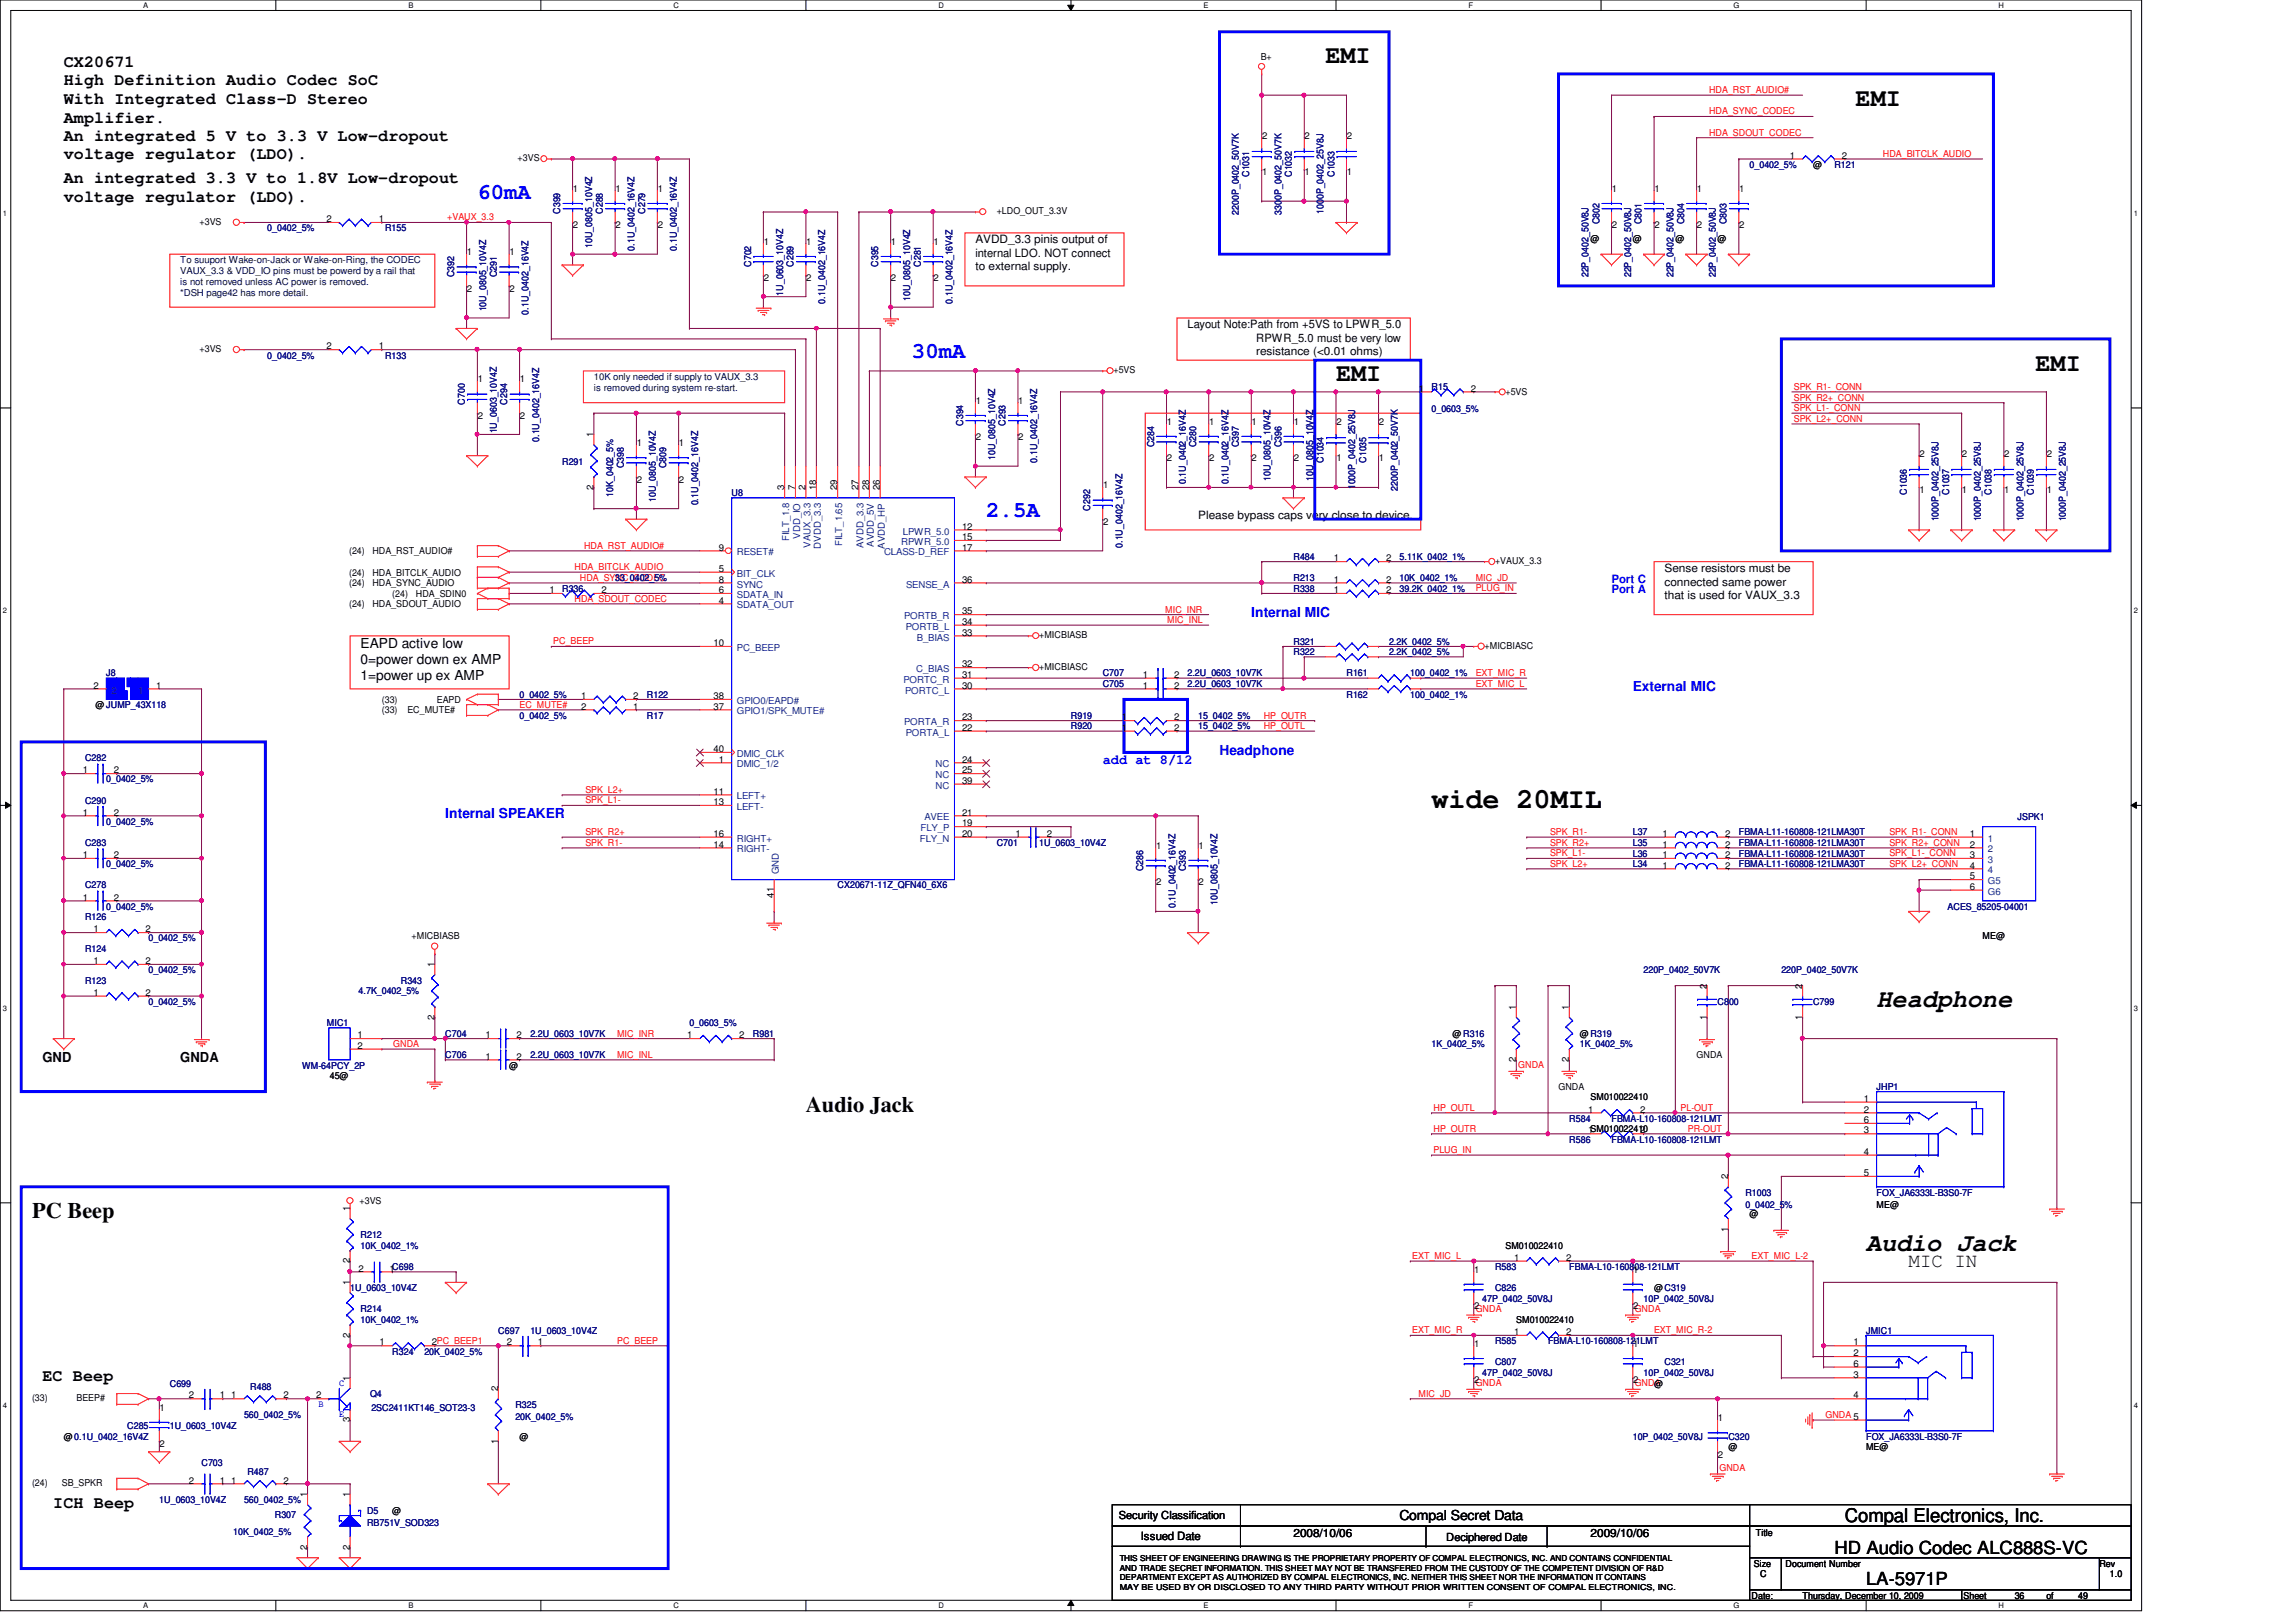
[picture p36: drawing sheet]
<svg xmlns="http://www.w3.org/2000/svg" width="297mm" height="210mm" viewBox="0 0 297 210" stroke-linecap="round" stroke-linejoin="round" font-family="sans-serif">
<defs><g id="words">
<text font-size="3.7" x="185.2" y="104.5">wide 20MIL</text>
<g font-size="3.3">
<text x="171.5" y="8.2">EMI</text>
<text x="240.1" y="13.7">EMI</text>
<text x="263.4" y="48">EMI</text>
<text x="172.8" y="49.3">EMI</text>
<text x="242.8" y="130.3">Headphone</text>
<text x="241.4" y="161.8">Audio Jack</text>
</g>
<g font-size="2.9" fill="#00f">
<text x="61.8" y="25.7">60mA</text>
<text x="118" y="46.3">30mA</text>
<text x="127.6" y="66.8">2.5A</text>
</g>
<g font-size="2.9">
<text x="104.3" y="143.9">Audio Jack</text>
<text x="4.1" y="157.6">PC Beep</text>
</g>
<text font-size="2.6" x="246.9" y="163.9">MIC IN</text>
<text font-size="2.5" x="238.7" y="197">Compal Electronics, Inc.</text>
<g font-size="2.3">
<text x="237.3" y="201">HD Audio Codec ALC888S-VC</text>
<text x="241.4" y="205.1">LA-5971P</text>
</g>
<g font-size="2.2">
<text x="8.3" y="8.6">CX20671</text>
<text x="8.3" y="11">High Definition Audio Codec SoC</text>
<text x="8.3" y="13.5">With Integrated Class-D Stereo</text>
<text x="8.3" y="15.9">Amplifier.</text>
<text x="8.3" y="23.7">An integrated 3.3 V to 1.8V Low-dropout</text>
<text x="8.3" y="18.2">An integrated 5 V to 3.3 V Low-dropout</text>
<text x="8.3" y="20.6">voltage regulator (LDO).</text>
<text x="8.3" y="26.1">voltage regulator (LDO).</text>
<text x="5.5" y="178.7">EC Beep</text>
<text x="6.9" y="195.2">ICH Beep</text>
</g>
<g font-size="1.8">
<text x="46.6" y="83.9">EAPD active low</text>
<text x="46.6" y="85.9">0=power down ex AMP</text>
<text x="46.6" y="88">1=power up ex AMP</text>
<text x="5.5" y="137.4">GND</text>
<text x="23.3" y="137.4">GNDA</text>
<text x="181.1" y="196.8">Compal Secret Data</text>
</g>
<g font-size="1.8" fill="#00f">
<text x="161.9" y="79.8">Internal MIC</text>
<text x="211.2" y="89.4">External MIC</text>
<text x="142.7" y="98.9">add at 8/12</text>
<text x="157.8" y="97.7">Headphone</text>
<text x="57.6" y="105.9">Internal SPEAKER</text>
</g>
<g font-size="1.5">
<text x="126.2" y="31.5">AVDD_3.3 pinis output of</text>
<text x="126.2" y="33.2">internal LDO. NOT connect</text>
<text x="126.2" y="35">to external supply.</text>
<text x="153.6" y="42.5">Layout Note:Path from +5VS to LPWR_5.0</text>
<text x="162.5" y="44.2">RPWR_5.0 must be very low</text>
<text x="162.5" y="46">resistance (&lt;0.01 ohms)</text>
<text x="155" y="67.2">Please bypass caps very close to device.</text>
<text x="215.3" y="74">Sense resistors must be</text>
<text x="215.3" y="75.8">connected same power</text>
<text x="215.3" y="77.5">that is used for VAUX_3.3</text>
<text x="147.6" y="199.3">Issued Date</text>
<text x="167.3" y="198.8">2008/10/06</text>
<text x="205.8" y="198.8">2009/10/06</text>
</g>
<g font-size="1.5" fill="#00f">
<text x="208.5" y="75.4">Port C</text>
<text x="208.5" y="76.8">Port A</text>
</g>
<g font-size="1.4">
<text x="144.7" y="196.6">Security Classification</text>
<text x="187.1" y="199.4">Deciphered Date</text>
</g>
<g font-size="1.2">
<text x="163.1" y="7.7">B+</text>
<text x="163.3" y="17.9">2</text>
<text x="168.8" y="17.9">2</text>
<text x="174.2" y="17.9">2</text>
<text x="67" y="20.9">+3VS</text>
<text x="163.3" y="22.7">1</text>
<text x="168.8" y="22.7">1</text>
<text x="174.2" y="22.7">1</text>
<text x="231.6" y="20.5">1</text>
<text x="234.6" y="21.7">@</text>
<text x="238.3" y="20.5">2</text>
<text x="25.8" y="29.1">+3VS</text>
<text x="42.2" y="28.7">2</text>
<text x="49" y="28.7">1</text>
<text x="74.1" y="24.8">1</text>
<text x="74.1" y="29.5">2</text>
<text x="79.6" y="24.8">1</text>
<text x="79.6" y="29.5">2</text>
<text x="85.1" y="24.8">1</text>
<text x="85.1" y="29.5">2</text>
<text x="128.9" y="27.7">+LDO_OUT_3.3V</text>
<text x="208.5" y="24.8">1</text>
<text x="208.5" y="29.5">2</text>
<text x="214" y="24.8">1</text>
<text x="214" y="29.5">2</text>
<text x="219.5" y="24.8">1</text>
<text x="219.5" y="29.5">2</text>
<text x="225" y="24.8">1</text>
<text x="225" y="29.5">2</text>
<text x="60.4" y="33.1">1</text>
<text x="65.9" y="33.1">1</text>
<text x="98.8" y="31.7">1</text>
<text x="104.3" y="31.7">1</text>
<text x="115.3" y="31.7">1</text>
<text x="120.8" y="31.7">1</text>
<text x="205.8" y="31.3">@</text>
<text x="211.2" y="31.3">@</text>
<text x="216.7" y="31.3">@</text>
<text x="222.2" y="31.3">@</text>
<text x="60.4" y="37.8">2</text>
<text x="65.9" y="37.8">2</text>
<text x="98.8" y="36.4">2</text>
<text x="104.3" y="36.4">2</text>
<text x="115.3" y="36.4">2</text>
<text x="120.8" y="36.4">2</text>
<text x="25.8" y="45.6">+3VS</text>
<text x="42.2" y="45.2">2</text>
<text x="49" y="45.2">1</text>
<text x="61.8" y="49.5">1</text>
<text x="67.3" y="49.5">1</text>
<text x="126.2" y="52.2">1</text>
<text x="131.7" y="52.2">1</text>
<text x="144.1" y="48.3">+5VS</text>
<text x="183.6" y="50.7">1</text>
<text x="190.3" y="50.7">2</text>
<text x="194.8" y="51.1">+5VS</text>
<text x="61.8" y="54.2">2</text>
<text x="67.3" y="54.2">2</text>
<text x="76.8" y="56.6" transform="rotate(-90 76.8 56.6)">1</text>
<text x="82.4" y="57.7">1</text>
<text x="87.8" y="57.7">1</text>
<text x="126.2" y="57">2</text>
<text x="131.7" y="57">2</text>
<text x="151" y="55">1</text>
<text x="151" y="59.7">2</text>
<text x="156.4" y="55">1</text>
<text x="156.4" y="59.7">2</text>
<text x="161.9" y="55">1</text>
<text x="161.9" y="59.7">2</text>
<text x="167.4" y="55">1</text>
<text x="167.4" y="59.7">2</text>
<text x="172.9" y="59.7">1</text>
<text x="172.9" y="55">2</text>
<text x="178.4" y="59.7">1</text>
<text x="178.4" y="55">2</text>
<text x="248.3" y="59.1">2</text>
<text x="253.8" y="59.1">2</text>
<text x="259.3" y="59.1">2</text>
<text x="264.8" y="59.1">2</text>
<text x="76.8" y="63.4" transform="rotate(-90 76.8 63.4)">2</text>
<text x="82.4" y="62.4">2</text>
<text x="87.8" y="62.4">2</text>
<text x="101.5" y="63.5" transform="rotate(-90 101.5 63.5)">3</text>
<text x="102.9" y="63.5" transform="rotate(-90 102.9 63.5)">7</text>
<text x="104.2" y="63.5" transform="rotate(-90 104.2 63.5)">2</text>
<text x="105.6" y="63.5" transform="rotate(-90 105.6 63.5)">18</text>
<text x="108.3" y="63.5" transform="rotate(-90 108.3 63.5)">29</text>
<text x="111.1" y="63.5" transform="rotate(-90 111.1 63.5)">27</text>
<text x="112.4" y="63.5" transform="rotate(-90 112.4 63.5)">28</text>
<text x="113.8" y="63.5" transform="rotate(-90 113.8 63.5)">26</text>
<text x="142.7" y="63.2">1</text>
<text x="248.3" y="63.8">1</text>
<text x="253.8" y="63.8">1</text>
<text x="259.3" y="63.8">1</text>
<text x="264.8" y="63.8">1</text>
<text x="45.2" y="71.8">(24)</text>
<text x="48.2" y="71.8">HDA_RST_AUDIO#</text>
<text x="93" y="71.2">9</text>
<text x="124.5" y="69.9">15</text>
<text x="124.5" y="68.5">12</text>
<text x="124.5" y="71.2">17</text>
<text x="142.7" y="67.9">2</text>
<text x="45.2" y="74.5">(24)</text>
<text x="45.2" y="75.9">(24)</text>
<text x="48.2" y="74.5">HDA_BITCLK_AUDIO</text>
<text x="48.2" y="75.9">HDA_SYNC_AUDIO</text>
<text x="50.8" y="77.3">(24)</text>
<text x="53.8" y="77.3">HDA_SDIN0</text>
<text x="71.1" y="76.8">1</text>
<text x="77.8" y="76.8">2</text>
<text x="93" y="74">5</text>
<text x="93" y="76.8">6</text>
<text x="93" y="75.4">8</text>
<text x="124.5" y="75.4">36</text>
<text x="172.5" y="72.6">1</text>
<text x="172.5" y="75.4">1</text>
<text x="172.5" y="76.8">1</text>
<text x="179.3" y="72.6">2</text>
<text x="179.3" y="75.4">2</text>
<text x="179.3" y="76.8">2</text>
<text x="193.4" y="73">+VAUX_3.3</text>
<text x="45.2" y="78.6">(24)</text>
<text x="48.2" y="78.6">HDA_SDOUT_AUDIO</text>
<text x="92.3" y="83.6">10</text>
<text x="93" y="78.1">4</text>
<text x="124.5" y="80.9">34</text>
<text x="124.5" y="82.3">33</text>
<text x="124.5" y="79.5">35</text>
<text x="134.4" y="82.6">+MICBIASB</text>
<text x="192.1" y="84">+MICBIASC</text>
<text x="12.1" y="89.1">2</text>
<text x="20.2" y="89.1">1</text>
<text x="124.5" y="89.1">30</text>
<text x="124.5" y="86.4">32</text>
<text x="124.5" y="87.7">31</text>
<text x="134.4" y="86.7">+MICBIASC</text>
<text x="147.9" y="87.7">1</text>
<text x="147.9" y="89.1">1</text>
<text x="151.9" y="87.7">2</text>
<text x="151.9" y="89.1">2</text>
<text x="12.4" y="91.7">@ JUMP_43X118</text>
<text x="49.4" y="91">(33)</text>
<text x="49.4" y="92.3">(33)</text>
<text x="52.7" y="92.3">EC_MUTE#</text>
<text x="56.5" y="91">EAPD</text>
<text x="75.2" y="90.5">1</text>
<text x="75.2" y="91.8">2</text>
<text x="81.9" y="90.5">2</text>
<text x="81.9" y="91.8">1</text>
<text x="92.3" y="91.8">37</text>
<text x="92.3" y="90.5">38</text>
<text x="124.5" y="94.6">22</text>
<text x="124.5" y="93.2">23</text>
<text x="145.1" y="94.6">1</text>
<text x="145.1" y="93.2">1</text>
<text x="151.9" y="94.6">2</text>
<text x="151.9" y="93.2">2</text>
<text x="10.7" y="100.1">1</text>
<text x="14.7" y="100.1">2</text>
<text x="92.3" y="97.3">40</text>
<text x="93" y="98.7">1</text>
<text x="124.5" y="98.7">24</text>
<text x="124.5" y="100.1">25</text>
<text x="124.5" y="101.4">39</text>
<text x="10.7" y="105.5">1</text>
<text x="14.7" y="105.5">2</text>
<text x="92.3" y="104.2">13</text>
<text x="92.3" y="102.8">11</text>
<text x="124.5" y="106.9">19</text>
<text x="124.5" y="105.5">21</text>
<text x="10.7" y="111">1</text>
<text x="14.7" y="111">2</text>
<text x="92.3" y="109.7">14</text>
<text x="92.3" y="108.3">16</text>
<text x="124.5" y="108.3">20</text>
<text x="131.4" y="108.3">1</text>
<text x="135.4" y="108.3">2</text>
<text x="149.6" y="109.9">1</text>
<text x="155.1" y="109.9">1</text>
<text x="215.1" y="111">1</text>
<text x="215.1" y="112.4">1</text>
<text x="215.1" y="109.7">1</text>
<text x="215.1" y="108.3">1</text>
<text x="223.2" y="111">2</text>
<text x="223.2" y="112.4">2</text>
<text x="223.2" y="109.7">2</text>
<text x="223.2" y="108.3">2</text>
<text x="254.8" y="108.3">1</text>
<text x="254.8" y="109.7">2</text>
<text x="254.8" y="111">3</text>
<text x="254.8" y="113.8">5</text>
<text x="254.8" y="112.4">4</text>
<text x="10.7" y="116.5">1</text>
<text x="14.7" y="116.5">2</text>
<text x="100.1" y="116.2" transform="rotate(-90 100.1 116.2)">41</text>
<text x="149.6" y="114.6">2</text>
<text x="155.1" y="114.6">2</text>
<text x="254.8" y="115.1">6</text>
<text x="12.1" y="124.8">1</text>
<text x="12.1" y="120.6">1</text>
<text x="18.8" y="124.8">2</text>
<text x="18.8" y="120.6">2</text>
<text x="53.3" y="121.5">+MICBIASB</text>
<text x="56.2" y="125.2" transform="rotate(-90 56.2 125.2)">1</text>
<text x="256.5" y="121.5">ME@</text>
<text x="12.1" y="128.9">1</text>
<text x="18.8" y="128.9">2</text>
<text x="56.2" y="132" transform="rotate(-90 56.2 132)">2</text>
<text x="196.1" y="130.7" transform="rotate(-90 196.1 130.7)">1</text>
<text x="203" y="130.7" transform="rotate(-90 203 130.7)">1</text>
<text x="220.8" y="132" transform="rotate(-90 220.8 132)">1</text>
<text x="220.8" y="127.9" transform="rotate(-90 220.8 127.9)">2</text>
<text x="233.2" y="132" transform="rotate(-90 233.2 132)">1</text>
<text x="233.2" y="127.9" transform="rotate(-90 233.2 127.9)">2</text>
<text x="46.3" y="134.4">1</text>
<text x="46.3" y="135.7">2</text>
<text x="62.8" y="134.4">1</text>
<text x="62.8" y="137.1">1</text>
<text x="66.8" y="134.4">2</text>
<text x="66.8" y="137.1">2</text>
<text x="88.9" y="134.4">1</text>
<text x="95.6" y="134.4">2</text>
<text x="187.9" y="134.2">@ R316</text>
<text x="196.1" y="137.4" transform="rotate(-90 196.1 137.4)">2</text>
<text x="203" y="137.4" transform="rotate(-90 203 137.4)">2</text>
<text x="204.4" y="134.2">@ R319</text>
<text x="219.5" y="136.9">GNDA</text>
<text x="42.7" y="139.7">45@</text>
<text x="65.9" y="138.3">@</text>
<text x="201.6" y="141">GNDA</text>
<text x="205.5" y="144">1</text>
<text x="205.8" y="142.4">SM010022410</text>
<text x="212.2" y="144">2</text>
<text x="241.1" y="142.6">1</text>
<text x="241.1" y="144">2</text>
<text x="205.5" y="146.7">1SM010022410</text>
<text x="212.2" y="146.7">2</text>
<text x="241.1" y="146.7">3</text>
<text x="241.1" y="149.4">4</text>
<text x="241.1" y="145.3">6</text>
<text x="46.5" y="155.8">+3VS</text>
<text x="223.6" y="152.6" transform="rotate(-90 223.6 152.6)">2</text>
<text x="241.1" y="152.2">5</text>
<text x="45.3" y="156.8" transform="rotate(-90 45.3 156.8)">1</text>
<text x="194.8" y="161.6">SM010022410</text>
<text x="223.6" y="159.4" transform="rotate(-90 223.6 159.4)">1</text>
<text x="226.4" y="157.5">@</text>
<text x="242.8" y="156.4">ME@</text>
<text x="45.3" y="166.3" transform="rotate(-90 45.3 166.3)">1</text>
<text x="45.3" y="163.5" transform="rotate(-90 45.3 163.5)">2</text>
<text x="46.4" y="164.5">2</text>
<text x="50.4" y="164.5">1C698</text>
<text x="190.7" y="164.7">1</text>
<text x="195.9" y="163.2">1</text>
<text x="202.6" y="163.2">2</text>
<text x="211.3" y="164.7">1</text>
<text x="214" y="167.1">@C319</text>
<text x="45.3" y="173.1" transform="rotate(-90 45.3 173.1)">2</text>
<text x="190.7" y="169.4">2</text>
<text x="195.9" y="172.8">1</text>
<text x="196.2" y="171.2">SM010022410</text>
<text x="202.6" y="172.8">2</text>
<text x="211.3" y="169.4">2</text>
<text x="45.3" y="178.7" transform="rotate(-90 45.3 178.7)">1</text>
<text x="49.1" y="174.1">1</text>
<text x="55.9" y="174.1">2PC_BEEP1</text>
<text x="65.6" y="174.1">2</text>
<text x="69.6" y="174.1">1</text>
<text x="190.7" y="174.3">1</text>
<text x="190.7" y="179">2</text>
<text x="211.3" y="174.3">1</text>
<text x="211.3" y="179">2</text>
<text x="214" y="179.5">@</text>
<text x="239.8" y="174.1">1</text>
<text x="239.8" y="175.5">2</text>
<text x="239.8" y="178.3">3</text>
<text x="239.8" y="176.9">6</text>
<text x="4.1" y="181.4">(33)</text>
<text x="9.9" y="181.4">BEEP#</text>
<text x="20.7" y="182.5">1</text>
<text x="24.4" y="181">2</text>
<text x="28.4" y="181">1</text>
<text x="29.9" y="181">1</text>
<text x="36.7" y="181">2</text>
<text x="40.9" y="181">2</text>
<text x="45.3" y="184.1" transform="rotate(-90 45.3 184.1)">3</text>
<text x="64.4" y="180" transform="rotate(-90 64.4 180)">2</text>
<text x="222.2" y="183.9">1</text>
<text x="239.8" y="181">4</text>
<text x="8.3" y="186.3">@0.1U_0402_16V4Z</text>
<text x="20.7" y="187.3">2</text>
<text x="24.4" y="192">2</text>
<text x="28.4" y="192">1</text>
<text x="29.9" y="192">1</text>
<text x="36.7" y="192">2</text>
<text x="64.4" y="186.8" transform="rotate(-90 64.4 186.8)">1</text>
<text x="67.2" y="186.3">@</text>
<text x="222.2" y="188.6">2</text>
<text x="223.6" y="187.7">@</text>
<text x="241.4" y="187.7">ME@</text>
<text x="4.1" y="192.3">(24)</text>
<text x="8" y="192.3">SB_SPKR</text>
<text x="39.7" y="193.8" transform="rotate(-90 39.7 193.8)">1</text>
<text x="45.3" y="193.8" transform="rotate(-90 45.3 193.8)">1</text>
<text x="50.8" y="195.9">@</text>
<text x="39.7" y="200.5" transform="rotate(-90 39.7 200.5)">2</text>
<text x="45.3" y="200.5" transform="rotate(-90 45.3 200.5)">2</text>
<text x="226.9" y="202.7">Size</text>
<text x="227.2" y="198.8">Title</text>
<text x="231" y="202.7">Document Number</text>
<text x="271.6" y="202.7">Rev</text>
<text x="226.6" y="206.9">Date:</text>
<text x="227.7" y="204.1">C</text>
<text x="233.2" y="206.9">Thursday, December 10, 2009</text>
<text x="254" y="206.9">Sheet</text>
<text x="260.6" y="206.9">36</text>
<text x="264.7" y="206.9">of</text>
<text x="268.9" y="206.9">49</text>
<text x="273" y="204.1">1.0</text>
</g>
<g font-size="1.2" fill="#f00">
<text x="221.1" y="14.8">HDA_SYNC_CODEC</text>
<text x="221.1" y="12.1">HDA_RST_AUDIO#</text>
<text x="221.1" y="17.6">HDA_SDOUT_CODEC</text>
<text x="243.6" y="20.3">HDA_BITCLK_AUDIO</text>
<text x="57.9" y="28.5">+VAUX_3.3</text>
<text x="232.1" y="50.5">SPK_R1-_CONN</text>
<text x="232.1" y="51.9">SPK_R2+_CONN</text>
<text x="232.1" y="53.2">SPK_L1-_CONN</text>
<text x="232.1" y="54.6">SPK_L2+_CONN</text>
<text x="75.6" y="71">HDA_RST_AUDIO#</text>
<text x="74.3" y="77.9">HDA_SDOUT_CODEC</text>
<text x="74.3" y="73.8">HDA_BITCLK_AUDIO</text>
<text x="75" y="75.2">HDA_SYNC_CODEC</text>
<text x="190.9" y="75.2">MIC_JD</text>
<text x="190.9" y="76.5">PLUG_IN</text>
<text x="71.6" y="83.4">PC_BEEP</text>
<text x="150.7" y="79.3">MIC_INR</text>
<text x="151" y="80.6">MIC_INL</text>
<text x="190.9" y="87.5">EXT_MIC_R</text>
<text x="190.9" y="88.9">EXT_MIC_L</text>
<text x="67.2" y="91.6">EC_MUTE#</text>
<text x="163.5" y="93">HP_OUTR</text>
<text x="163.5" y="94.4">HP_OUTL</text>
<text x="75.7" y="102.6">SPK_L2+</text>
<text x="75.7" y="104">SPK_L1-</text>
<text x="75.7" y="109.5">SPK_R1-</text>
<text x="75.7" y="108.1">SPK_R2+</text>
<text x="200.5" y="112.2">SPK_L2+</text>
<text x="200.5" y="108.1">SPK_R1-</text>
<text x="200.5" y="109.5">SPK_R2+</text>
<text x="200.5" y="110.8">SPK_L1-</text>
<text x="244.4" y="108.1">SPK_R1-_CONN</text>
<text x="244.4" y="112.2">SPK_L2+_CONN</text>
<text x="244.4" y="109.5">SPK_R2+_CONN</text>
<text x="244.4" y="110.8">SPK_L1-_CONN</text>
<text x="50.9" y="135.5">GNDA</text>
<text x="79.8" y="134.2">MIC_INR</text>
<text x="79.8" y="136.9">MIC_INL</text>
<text x="185.5" y="143.8">HP_OUTL</text>
<text x="196.4" y="138.3">GNDA</text>
<text x="217.4" y="143.8">PL-OUT</text>
<text x="185.5" y="146.5">HP_OUTR</text>
<text x="185.5" y="149.2">PLUG_IN</text>
<text x="218.4" y="146.5">PR-OUT</text>
<text x="182.7" y="162.9">EXT_MIC_L</text>
<text x="226.6" y="162.9">EXT_MIC_L-2</text>
<text x="79.8" y="173.9">PC_BEEP</text>
<text x="182.7" y="172.6">EXT_MIC_R</text>
<text x="190.9" y="169.8">GNDA</text>
<text x="211.5" y="169.8">GNDA</text>
<text x="214" y="172.6">EXT_MIC_R-2</text>
<text x="190.9" y="179.4">GNDA</text>
<text x="211.5" y="179.4">GNDA</text>
<text x="183.5" y="180.8">MIC_JD</text>
<text x="236.2" y="183.5">GNDA 5</text>
<text x="222.5" y="190.4">GNDA</text>
</g>
<g font-size="1.2" fill="#000080">
<text x="161.6" y="22.9" transform="rotate(-90 161.6 22.9)">C1031</text>
<text x="167.1" y="22.9" transform="rotate(-90 167.1 22.9)">C1032</text>
<text x="172.6" y="22.9" transform="rotate(-90 172.6 22.9)">C1033</text>
<text x="226.4" y="21.7">0_0402_5%</text>
<text x="237.3" y="21.7">R121</text>
<text x="34.6" y="29.9">0_0402_5%</text>
<text x="49.8" y="29.9">R155</text>
<text x="72.5" y="27.7" transform="rotate(-90 72.5 27.7)">C399</text>
<text x="78" y="27.7" transform="rotate(-90 78 27.7)">C288</text>
<text x="83.5" y="27.7" transform="rotate(-90 83.5 27.7)">C279</text>
<text x="160.3" y="27.8" transform="rotate(-90 160.3 27.8)">2200P_0402_50V7K</text>
<text x="165.8" y="27.8" transform="rotate(-90 165.8 27.8)">3300P_0402_50V7K</text>
<text x="171.2" y="27.7" transform="rotate(-90 171.2 27.7)">1000P_0402_25V8J</text>
<text x="206.9" y="29" transform="rotate(-90 206.9 29)">C802</text>
<text x="212.4" y="29" transform="rotate(-90 212.4 29)">C801</text>
<text x="217.9" y="29" transform="rotate(-90 217.9 29)">C804</text>
<text x="223.3" y="29" transform="rotate(-90 223.3 29)">C803</text>
<text x="58.8" y="35.9" transform="rotate(-90 58.8 35.9)">C392</text>
<text x="64.3" y="35.9" transform="rotate(-90 64.3 35.9)">C291</text>
<text x="76.6" y="32.1" transform="rotate(-90 76.6 32.1)">10U_0805_10V4Z</text>
<text x="82.1" y="32.5" transform="rotate(-90 82.1 32.5)">0.1U_0402_16V4Z</text>
<text x="87.6" y="32.5" transform="rotate(-90 87.6 32.5)">0.1U_0402_16V4Z</text>
<text x="97.2" y="34.5" transform="rotate(-90 97.2 34.5)">C702</text>
<text x="102.7" y="34.5" transform="rotate(-90 102.7 34.5)">C289</text>
<text x="113.6" y="34.5" transform="rotate(-90 113.6 34.5)">C395</text>
<text x="119.1" y="34.5" transform="rotate(-90 119.1 34.5)">C281</text>
<text x="205.5" y="35.9" transform="rotate(-90 205.5 35.9)">22P_0402_50V8J</text>
<text x="211" y="35.9" transform="rotate(-90 211 35.9)">22P_0402_50V8J</text>
<text x="216.5" y="35.9" transform="rotate(-90 216.5 35.9)">22P_0402_50V8J</text>
<text x="222" y="35.9" transform="rotate(-90 222 35.9)">22P_0402_50V8J</text>
<text x="62.9" y="40.3" transform="rotate(-90 62.9 40.3)">10U_0805_10V4Z</text>
<text x="68.4" y="40.7" transform="rotate(-90 68.4 40.7)">0.1U_0402_16V4Z</text>
<text x="101.3" y="38.3" transform="rotate(-90 101.3 38.3)">1U_0603_10V4Z</text>
<text x="106.8" y="39.3" transform="rotate(-90 106.8 39.3)">0.1U_0402_16V4Z</text>
<text x="117.8" y="38.9" transform="rotate(-90 117.8 38.9)">10U_0805_10V4Z</text>
<text x="123.2" y="39.3" transform="rotate(-90 123.2 39.3)">0.1U_0402_16V4Z</text>
<text x="34.6" y="46.4">0_0402_5%</text>
<text x="49.8" y="46.4">R133</text>
<text x="60.2" y="52.4" transform="rotate(-90 60.2 52.4)">C700</text>
<text x="65.6" y="52.4" transform="rotate(-90 65.6 52.4)">C294</text>
<text x="185.2" y="50.5">R15</text>
<text x="185.2" y="53.3">0_0603_5%</text>
<text x="64.3" y="56.1" transform="rotate(-90 64.3 56.1)">1U_0603_10V4Z</text>
<text x="69.8" y="57.2" transform="rotate(-90 69.8 57.2)">0.1U_0402_16V4Z</text>
<text x="124.6" y="55.1" transform="rotate(-90 124.6 55.1)">C394</text>
<text x="128.7" y="59.5" transform="rotate(-90 128.7 59.5)">10U_0805_10V4Z</text>
<text x="130.1" y="55.1" transform="rotate(-90 130.1 55.1)">C293</text>
<text x="134.2" y="59.9" transform="rotate(-90 134.2 59.9)">0.1U_0402_16V4Z</text>
<text x="149.3" y="57.9" transform="rotate(-90 149.3 57.9)">C284</text>
<text x="154.8" y="57.9" transform="rotate(-90 154.8 57.9)">C280</text>
<text x="160.3" y="57.9" transform="rotate(-90 160.3 57.9)">C397</text>
<text x="165.8" y="57.9" transform="rotate(-90 165.8 57.9)">C396</text>
<text x="171.2" y="59.9" transform="rotate(-90 171.2 59.9)">C1034</text>
<text x="176.7" y="59.9" transform="rotate(-90 176.7 59.9)">C1035</text>
<text x="72.7" y="60.1">R291</text>
<text x="79.3" y="64.3" transform="rotate(-90 79.3 64.3)">10K_0402_5%</text>
<text x="80.7" y="60.6" transform="rotate(-90 80.7 60.6)">C398</text>
<text x="84.8" y="65" transform="rotate(-90 84.8 65)">10U_0805_10V4Z</text>
<text x="86.2" y="60.6" transform="rotate(-90 86.2 60.6)">C809</text>
<text x="90.3" y="65.4" transform="rotate(-90 90.3 65.4)">0.1U_0402_16V4Z</text>
<text x="94.7" y="64.2">U8</text>
<text x="153.4" y="62.7" transform="rotate(-90 153.4 62.7)">0.1U_0402_16V4Z</text>
<text x="158.9" y="62.7" transform="rotate(-90 158.9 62.7)">0.1U_0402_16V4Z</text>
<text x="164.4" y="62.3" transform="rotate(-90 164.4 62.3)">10U_0805_10V4Z</text>
<text x="169.9" y="62.3" transform="rotate(-90 169.9 62.3)">10U_0805_10V4Z</text>
<text x="175.3" y="63.3" transform="rotate(-90 175.3 63.3)">1000P_0402_25V8J</text>
<text x="180.8" y="63.5" transform="rotate(-90 180.8 63.5)">2200P_0402_50V7K</text>
<text x="246.7" y="64.1" transform="rotate(-90 246.7 64.1)">C1036</text>
<text x="252.2" y="64.1" transform="rotate(-90 252.2 64.1)">C1037</text>
<text x="257.6" y="64.1" transform="rotate(-90 257.6 64.1)">C1038</text>
<text x="263.1" y="64.1" transform="rotate(-90 263.1 64.1)">C1039</text>
<text x="141.1" y="66.1" transform="rotate(-90 141.1 66.1)">C292</text>
<text x="145.2" y="70.9" transform="rotate(-90 145.2 70.9)">0.1U_0402_16V4Z</text>
<text x="250.8" y="67.5" transform="rotate(-90 250.8 67.5)">1000P_0402_25V8J</text>
<text x="256.3" y="67.5" transform="rotate(-90 256.3 67.5)">1000P_0402_25V8J</text>
<text x="261.8" y="67.5" transform="rotate(-90 261.8 67.5)">1000P_0402_25V8J</text>
<text x="267.2" y="67.5" transform="rotate(-90 267.2 67.5)">1000P_0402_25V8J</text>
<text x="72.7" y="76.6">R336</text>
<text x="79.6" y="75.2">33_0402_5%</text>
<text x="167.3" y="72.4">R484</text>
<text x="167.3" y="75.2">R213</text>
<text x="167.3" y="76.6">R338</text>
<text x="181.1" y="72.4">5.11K_0402_1%</text>
<text x="181.1" y="75.2">10K_0402_1%</text>
<text x="181.1" y="76.6">39.2K_0402_1%</text>
<text x="167.3" y="83.4">R321</text>
<text x="179.7" y="83.4">2.2K_0402_5%</text>
<text x="13.8" y="87.5">J8</text>
<text x="142.7" y="87.5">C707</text>
<text x="142.7" y="88.9">C705</text>
<text x="153.6" y="87.5">2.2U_0603_10V7K</text>
<text x="153.6" y="88.9">2.2U_0603_10V7K</text>
<text x="167.3" y="84.8">R322</text>
<text x="174.2" y="87.5">R161</text>
<text x="179.7" y="84.8">2.2K_0402_5%</text>
<text x="182.5" y="87.5">100_0402_1%</text>
<text x="67.2" y="90.3">0_0402_5%</text>
<text x="67.2" y="93">0_0402_5%</text>
<text x="83.7" y="90.3">R122</text>
<text x="83.7" y="93">R17</text>
<text x="138.6" y="94.4">R920</text>
<text x="138.6" y="93">R919</text>
<text x="155" y="94.4">15_0402_5%</text>
<text x="155" y="93">15_0402_5%</text>
<text x="174.2" y="90.3">R162</text>
<text x="182.5" y="90.3">100_0402_1%</text>
<text x="11" y="98.5">C282</text>
<text x="13.8" y="101.3">0_0402_5%</text>
<text x="11" y="104">C290</text>
<text x="13.8" y="106.7">0_0402_5%</text>
<text x="261" y="106.2">JSPK1</text>
<text x="11" y="109.5">C283</text>
<text x="13.8" y="112.2">0_0402_5%</text>
<text x="128.9" y="109.5">C701</text>
<text x="134.4" y="109.5">1U_0603_10V4Z</text>
<text x="147.9" y="112.7" transform="rotate(-90 147.9 112.7)">C286</text>
<text x="153.4" y="112.7" transform="rotate(-90 153.4 112.7)">C393</text>
<text x="211.2" y="110.9">L36</text>
<text x="211.2" y="112.2">L34</text>
<text x="211.2" y="109.5">L35</text>
<text x="211.2" y="108.1">L37</text>
<text x="225" y="110.9">FBMA-L11-160808-121LMA30T</text>
<text x="225" y="112.2">FBMA-L11-160808-121LMA30T</text>
<text x="225" y="109.5">FBMA-L11-160808-121LMA30T</text>
<text x="225" y="108.1">FBMA-L11-160808-121LMA30T</text>
<text x="11" y="119.1">R126</text>
<text x="11" y="115">C278</text>
<text x="13.8" y="117.7">0_0402_5%</text>
<text x="108.4" y="115">CX20671-11Z_QFN40_6X6</text>
<text x="152.1" y="117.5" transform="rotate(-90 152.1 117.5)">0.1U_0402_16V4Z</text>
<text x="157.5" y="117.1" transform="rotate(-90 157.5 117.1)">10U_0805_10V4Z</text>
<text x="252" y="117.7">ACES_85205-04001</text>
<text x="11" y="123.2">R124</text>
<text x="19.2" y="125.9">0_0402_5%</text>
<text x="19.2" y="121.8">0_0402_5%</text>
<text x="212.6" y="125.9">220P_0402_50V7K</text>
<text x="230.5" y="125.9">220P_0402_50V7K</text>
<text x="11" y="127.3">R123</text>
<text x="19.2" y="130">0_0402_5%</text>
<text x="46.4" y="128.7">4.7K_0402_5%</text>
<text x="51.9" y="127.3">R343</text>
<text x="222.2" y="130">C800</text>
<text x="234.6" y="130">C799</text>
<text x="42.3" y="132.8">MIC1</text>
<text x="57.6" y="134.2">C704</text>
<text x="57.6" y="136.9">C706</text>
<text x="68.6" y="134.2">2.2U_0603_10V7K</text>
<text x="68.6" y="136.9">2.2U_0603_10V7K</text>
<text x="89.2" y="132.8">0_0603_5%</text>
<text x="97.4" y="134.2">R981</text>
<text x="185.2" y="135.6">1K_0402_5%</text>
<text x="204.4" y="135.6">1K_0402_5%</text>
<text x="39.1" y="138.3">WM-64PCY_2P</text>
<text x="242.8" y="141">JHP1</text>
<text x="203" y="147.9">R586</text>
<text x="203" y="145.2">R584</text>
<text x="208.5" y="147.9">FBMA-L10-160808-121LMT</text>
<text x="208.5" y="145.2">FBMA-L10-160808-121LMT</text>
<text x="225.8" y="154.7">R1003</text>
<text x="242.8" y="154.7">FOX_JA6333L-B3S0-7F</text>
<text x="46.6" y="160.2">R212</text>
<text x="46.6" y="161.6">10K_0402_1%</text>
<text x="225.8" y="156.4">0_0402_5%</text>
<text x="45.3" y="167.1">1U_0603_10V4Z</text>
<text x="193.4" y="164.3">R583</text>
<text x="193.4" y="167.1">C826</text>
<text x="203" y="164.3">FBMA-L10-160808-121LMT</text>
<text x="46.6" y="169.8">R214</text>
<text x="46.6" y="171.2">10K_0402_1%</text>
<text x="64.5" y="172.6">C697</text>
<text x="68.6" y="172.6">1U_0603_10V4Z</text>
<text x="191.8" y="168.4">47P_0402_50V8J</text>
<text x="193.4" y="173.9">R585</text>
<text x="200.3" y="173.9">FBMA-L10-160808-121LMT</text>
<text x="212.6" y="168.4">10P_0402_50V8J</text>
<text x="241.4" y="172.6">JMIC1</text>
<text x="22" y="179.5">C699</text>
<text x="32.4" y="179.8">R488</text>
<text x="50.8" y="175.3">R324</text>
<text x="54.9" y="175.3">20K_0402_5%</text>
<text x="191.8" y="178.1">47P_0402_50V8J</text>
<text x="193.4" y="176.7">C807</text>
<text x="212.6" y="178.1">10P_0402_50V8J</text>
<text x="215.3" y="176.7">C321</text>
<text x="16.5" y="184.9">C285</text>
<text x="22" y="184.9">1U_0603_10V4Z</text>
<text x="31.6" y="183.6">560_0402_5%</text>
<text x="47.9" y="180.8">Q4</text>
<text x="48" y="182.6">2SC2411KT146_SOT23-3</text>
<text x="66.7" y="182.2">R325</text>
<text x="66.7" y="183.8">20K_0402_5%</text>
<text x="26.1" y="189.7">C703</text>
<text x="32" y="190.8">R487</text>
<text x="211.2" y="186.3">10P_0402_50V8J</text>
<text x="223.6" y="186.3">C320</text>
<text x="241.4" y="186.3">FOX_JA6333L-B3S0-7F</text>
<text x="20.6" y="194.5">1U_0603_10V4Z</text>
<text x="31.6" y="194.5">560_0402_5%</text>
<text x="35.6" y="196.4">R307</text>
<text x="47.5" y="195.9">D5</text>
<text x="47.5" y="197.5">RB751V_SOD323</text>
<text x="30.2" y="198.6">10K_0402_5%</text>
</g>
<g font-size="1.2" fill="#000040">
<text x="23.3" y="34">To suuport Wake-on-Jack or Wake-on-Ring, the CODEC</text>
<text x="23.3" y="35.5">VAUX_3.3 &amp; VDD_IO pins must be powerd by a rail that</text>
<text x="23.3" y="36.9">is not removed unless AC power is removed.</text>
<text x="23.3" y="38.4">*DSH page42 has more detail.</text>
<text x="76.8" y="49.1">10K only needed if supply to VAUX_3.3</text>
<text x="76.8" y="50.6">is removed during system re-start.</text>
</g>
<g font-size="1.2" fill="#004080">
<text x="95.3" y="71.9">RESET#</text>
<text x="102.1" y="70" transform="rotate(-90 102.1 70)">FILT_1.8</text>
<text x="103.5" y="69.7" transform="rotate(-90 103.5 69.7)">VDD_IO</text>
<text x="104.9" y="70.9" transform="rotate(-90 104.9 70.9)">VAUX_3.3</text>
<text x="106.2" y="71" transform="rotate(-90 106.2 71)">DVDD_3.3</text>
<text x="109" y="70.7" transform="rotate(-90 109 70.7)">FILT_1.65</text>
<text x="111.7" y="71" transform="rotate(-90 111.7 71)">AVDD_3.3</text>
<text x="113.1" y="70.8" transform="rotate(-90 113.1 70.8)">AVDD_5V</text>
<text x="114.4" y="71.9">CLASS-D_REF</text>
<text x="114.5" y="71" transform="rotate(-90 114.5 71)">AVDD_HP</text>
<text x="116.6" y="70.5">RPWR_5.0</text>
<text x="116.8" y="69.2">LPWR_5.0</text>
<text x="95.3" y="74.6">BIT_CLK</text>
<text x="95.3" y="77.4">SDATA_IN</text>
<text x="95.3" y="76">SYNC</text>
<text x="117.2" y="76">SENSE_A</text>
<text x="95.3" y="78.7">SDATA_OUT</text>
<text x="117" y="80.1">PORTB_R</text>
<text x="117.2" y="81.5">PORTB_L</text>
<text x="118.6" y="82.9">B_BIAS</text>
<text x="14.4" y="89.7">2</text>
<text x="17.9" y="89.7">1</text>
<text x="95.3" y="84.2">PC_BEEP</text>
<text x="116.9" y="88.3">PORTC_R</text>
<text x="117.1" y="89.7">PORTC_L</text>
<text x="118.5" y="87">C_BIAS</text>
<text x="95.3" y="92.5">GPIO1/SPK_MUTE#</text>
<text x="95.3" y="91.1">GPIO0/EAPD#</text>
<text x="117" y="93.9">PORTA_R</text>
<text x="117.2" y="95.2">PORTA_L</text>
<text x="95.3" y="98">DMIC_CLK</text>
<text x="95.3" y="99.3">DMIC_1/2</text>
<text x="121" y="99.3">NC</text>
<text x="121" y="100.7">NC</text>
<text x="95.3" y="104.8">LEFT-</text>
<text x="95.3" y="103.5">LEFT+</text>
<text x="119.1" y="107.6">FLY_P</text>
<text x="119.6" y="106.2">AVEE</text>
<text x="121" y="102.1">NC</text>
<text x="95.3" y="110.3">RIGHT-</text>
<text x="95.3" y="108.9">RIGHT+</text>
<text x="100.7" y="113.2" transform="rotate(-90 100.7 113.2)">GND</text>
<text x="119" y="108.9">FLY_N</text>
<text x="257.2" y="108.9">1</text>
<text x="257.2" y="110.3">2</text>
<text x="257.2" y="111.7">3</text>
<text x="257.2" y="113">4</text>
<text x="257.2" y="114.4">G5</text>
<text x="257.2" y="115.8">G6</text>
</g>
<g font-size="1.2" fill="#00f">
<text x="43.9" y="179.3">C</text>
<text x="41.2" y="182">B</text>
<text x="43.9" y="183.4">E</text>
</g>
<g font-size="1.1">
<text x="144.9" y="202">THIS SHEET OF ENGINEERING DRAWING IS THE PROPRIETARY PROPERTY OF COMPAL ELECTRONICS, INC. AND CONTAINS CONFIDENTIAL</text>
<text x="144.9" y="203.2">AND TRADE SECRET INFORMATION. THIS SHEET MAY NOT BE TRANSFERED FROM THE CUSTODY OF THE COMPETENT DIVISION OF R&amp;D</text>
<text x="144.9" y="205.7">MAY BE USED BY OR DISCLOSED TO ANY THIRD PARTY WITHOUT PRIOR WRITTEN CONSENT OF COMPAL ELECTRONICS, INC.</text>
<text x="144.9" y="204.5">DEPARTMENT EXCEPT AS AUTHORIZED BY COMPAL ELECTRONICS, INC. NEITHER THIS SHEET NOR THE INFORMATION IT CONTAINS</text>
</g>
<g font-size="1">
<text x="18.5" y="1">A</text>
<text x="52.8" y="1">B</text>
<text x="87.1" y="1">C</text>
<text x="121.4" y="1">D</text>
<text x="155.7" y="1">E</text>
<text x="190" y="1">F</text>
<text x="224.3" y="1">G</text>
<text x="258.6" y="1">H</text>
<text x=".4" y="27.9">1</text>
<text x="276.1" y="27.9">1</text>
<text x=".4" y="79.4">2</text>
<text x="276.1" y="79.4">2</text>
<text x=".4" y="130.8">3</text>
<text x="276.1" y="130.8">3</text>
<text x=".4" y="182.2">4</text>
<text x="276.1" y="182.2">4</text>
<text x="18.5" y="208.1">A</text>
<text x="52.8" y="208.1">B</text>
<text x="87.1" y="208.1">C</text>
<text x="121.4" y="208.1">D</text>
<text x="155.7" y="208.1">E</text>
<text x="190" y="208.1">F</text>
<text x="224.3" y="208.1">G</text>
<text x="258.6" y="208.1">H</text>
</g>
</g></defs>
<path d="M0 0h277.1v208.4h-277.1zM1.4 1.4h274.3v205.7h-274.3z" fill="none" stroke="#000" stroke-width=".13"/>
<g fill="#fff">
<path d="M18.5 .1h.7v1.1h-.7z"/>
<path d="M18.5 207.2h.7v1.1h-.7z"/>
</g>
<path d="M35.7 0v1.4M35.7 207.1v1.3" fill="none" stroke="#000" stroke-width=".13"/>
<g fill="#fff">
<path d="M52.8 .1h.7v1.1h-.7z"/>
<path d="M52.8 207.2h.7v1.1h-.7z"/>
</g>
<path d="M70 0v1.4M70 207.1v1.3" fill="none" stroke="#000" stroke-width=".13"/>
<g fill="#fff">
<path d="M87.1 .1h.7v1.1h-.7z"/>
<path d="M87.1 207.2h.7v1.1h-.7z"/>
</g>
<path d="M104.3 0v1.4M104.3 207.1v1.3" fill="none" stroke="#000" stroke-width=".13"/>
<g fill="#fff">
<path d="M121.4 .1h.7v1.1h-.7z"/>
<path d="M121.4 207.2h.7v1.1h-.7z"/>
</g>
<path d="M138.1 .7h.8l-.3 .7zM138.6 0v1.4M138.6 207.1l.3 .7h-.8zM138.6 207.1v1.3" fill="none" stroke="#000" stroke-width=".13"/>
<path d="M138.1 .7h.8l-.3 .7zM138.6 207.1l.3 .7h-.8z" fill="#000"/>
<g fill="#fff">
<path d="M155.7 .1h.6v1.1h-.6z"/>
<path d="M155.7 207.2h.6v1.1h-.6z"/>
</g>
<path d="M172.8 0v1.4M172.8 207.1v1.3" fill="none" stroke="#000" stroke-width=".13"/>
<g fill="#fff">
<path d="M190 .1h.6v1.1h-.6z"/>
<path d="M190 207.2h.6v1.1h-.6z"/>
</g>
<path d="M207.1 0v1.4M207.1 207.1v1.3" fill="none" stroke="#000" stroke-width=".13"/>
<g fill="#fff">
<path d="M224.3 .1h.7v1.1h-.7z"/>
<path d="M224.3 207.2h.7v1.1h-.7z"/>
</g>
<path d="M241.4 0v1.4M241.4 207.1v1.3" fill="none" stroke="#000" stroke-width=".13"/>
<g fill="#fff">
<path d="M258.6 .1h.7v1.1h-.7z"/>
<path d="M258.6 207.2h.7v1.1h-.7z"/>
<path d="M.4 27.1h.5v1.1h-.5z"/>
<path d="M276.1 27.1h.5v1.1h-.5z"/>
<path d="M.4 78.5h.5v1.1h-.5z"/>
<path d="M276.1 78.5h.5v1.1h-.5z"/>
</g>
<path d="M0 52.8h1.4M275.7 52.8h1.4" fill="none" stroke="#000" stroke-width=".13"/>
<g fill="#fff">
<path d="M.4 129.9h.5v1.1h-.5z"/>
<path d="M276.1 129.9h.5v1.1h-.5z"/>
</g>
<path d="M0 104.2h1.4M.7 103.8l.7 .4-.7 .4zM275.7 104.2l.7-.4v.8zM275.7 104.2h1.4" fill="none" stroke="#000" stroke-width=".13"/>
<path d="M.7 103.8l.7 .4-.7 .4zM275.7 104.2l.7-.4v.8z" fill="#000"/>
<g fill="#fff">
<path d="M.4 181.4h.5v1.1h-.5z"/>
<path d="M276.1 181.4h.5v1.1h-.5z"/>
</g>
<path d="M0 155.7h1.4M275.7 155.7h1.4" fill="none" stroke="#000" stroke-width=".13"/>
<g fill="none" stroke="#800040" stroke-width=".13">
<path d="M208.5 12.3h.1M208.5 12.3h24.7M208.5 12.3v12.4M214 15.1h.1M214 15.1h20.6M214 15.1v9.6M219.5 17.8h.1M219.5 17.8v6.9M219.5 17.8h15.1M120.7 27.4h.1M120.7 27.4h5.5M208.5 28.8h.1"/>
<path d="M208.5 28.8v4.1M214 28.8h.1M214 28.8v4.1M219.5 28.8h.1M219.5 28.8v4.1M225 20.6h.1M225 28.8h.1M225 20.6h6.8M225 20.6v4.1M225 28.8v4.1M238.7 20.6h.1M238.7 20.6h17.8"/>
<path d="M127.6 80.9h.1M127.6 82.3h.1M127.6 87.8h.1M127.6 89.2h.1M127.6 80.9h28.8M127.6 82.3h5.4M127.6 87.8h20.6M127.6 89.2h20.6M197.5 112.4h.1M197.5 108.3h.1M197.5 109.7h.1M197.5 111.1h.1"/>
<path d="M197.5 108.3h17.8M197.5 112.4h17.8M197.5 109.7h17.8M197.5 111.1h17.8M223.6 108.3h.1M223.6 112.4h.1M223.6 109.7h.1M223.6 111.1h.1M223.6 108.3h28.8M223.6 112.4h28.8M223.6 109.7h28.8M223.6 111.1h28.8"/>
<path d="M56.3 123.4h.1M56.3 131.7h.1M56.3 134.4h.1M56.3 123.4v1.4M56.3 131.7v2.7M56.3 134.4h1.3"/>
</g>
<path d="M56.1 134.2l.1-.1 .2 .1v.3l-.2 .1-.1-.1z" fill-rule="evenodd" fill="#f0f"/>
<path d="M56.1 134.2l.1-.1 .2 .1v.3l-.2 .1-.1-.1z" fill="none" stroke="#f0f" stroke-width=".13"/>
<g fill="none" stroke="#800040" stroke-width=".13">
<path d="M31.6 28.8h.1M31.6 28.8h10.9M49.4 28.8h.1M49.4 28.8h11M127.6 79.5h.1M127.6 79.5h28.8M127.6 86.4h.1M127.6 86.4h5.4M183.8 87.8h.1M183.8 89.2h.1M183.8 87.8h13.7M183.8 89.2h13.7"/>
<path d="M26.1 105.6h.1M26.1 105.6v5.5M72.7 102.9h.1M72.7 109.7h.1M72.7 104.2h.1M72.7 108.3h.1M72.7 102.9h17.8M72.7 109.7h17.8M72.7 104.2h17.8M72.7 108.3h17.8M100.2 117.9h.1M100.2 117.9v1.4"/>
<path d="M127.6 108.3h.1M127.6 108.3h4.1M49.4 134.4h.1M49.4 134.4h6.9M57.6 134.4h.1M57.6 137.2h.1M57.6 134.4v2.8M57.6 137.2h5.5M67.2 134.4h.1M67.2 137.2h.1M67.2 137.2h33M67.2 134.4h22"/>
</g>
<circle cx="26.1" cy="105.6" r=".26" fill="#f0f"/>
<circle cx="26.1" cy="105.6" r=".26" fill="none" stroke="#f0f" stroke-width=".13"/>
<path d="M8.3 100.1h.1M8.3 105.6h.1M8.3 100.1h2.7M8.3 105.6v5.5" fill="none" stroke="#800040" stroke-width=".13"/>
<path d="M8.1 105.4l.1-.1 .2 .1v.4h-.2h-.1z" fill-rule="evenodd" fill="#f0f"/>
<path d="M8.1 105.4l.1-.1 .2 .1v.4h-.2h-.1z" fill="none" stroke="#f0f" stroke-width=".13"/>
<path d="M8.3 105.6h.1M8.3 111.1h.1M8.3 105.6h2.7M8.3 111.1v5.5" fill="none" stroke="#800040" stroke-width=".13"/>
<path d="M8.1 116.4l.1-.1 .2 .1v.3l-.2 .1-.1-.1z" fill-rule="evenodd" fill="#f0f"/>
<path d="M8.1 116.4l.1-.1 .2 .1v.3l-.2 .1-.1-.1z" fill="none" stroke="#f0f" stroke-width=".13"/>
<path d="M8.1 110.9h.3l.1 .1-.1 .2-.2 .1-.1-.1z" fill-rule="evenodd" fill="#f0f"/>
<path d="M8.1 110.9h.3l.1 .1-.1 .2-.2 .1-.1-.1z" fill="none" stroke="#f0f" stroke-width=".13"/>
<path d="M166 89.2h.1M166 89.2h10.9M127.6 107h.1M127.6 107h11M135.8 108.3h.1M138.6 107h.1M138.6 107v1.3h-2.8" fill="none" stroke="#800040" stroke-width=".13"/>
<path d="M165.8 88.9h.1l.3 .1-.1 .3-.2 .1-.1-.1z" fill-rule="evenodd" fill="#f0f"/>
<path d="M165.8 88.9h.1l.3 .1-.1 .3-.2 .1-.1-.1z" fill="none" stroke="#f0f" stroke-width=".13"/>
<path d="M163.2 75.4h.1M163.2 75.4v1.4M15.1 116.6h.1M26.1 111.1h.1M26.1 111.1v5.5h-11" fill="none" stroke="#800040" stroke-width=".13"/>
<circle cx="26.1" cy="111" r=".25" fill="#f0f"/>
<circle cx="26.1" cy="111" r=".25" fill="none" stroke="#f0f" stroke-width=".13"/>
<path d="M8.3 111.1h.1M8.3 116.6h.1M8.3 111.1h2.7M8.3 116.6h2.7M15.1 111.1h.1M15.1 111.1h11M26.1 100.1h.1M26.1 100.1v5.5" fill="none" stroke="#800040" stroke-width=".13"/>
<circle cx="26.1" cy="100.1" r=".26" fill="#f0f"/>
<circle cx="26.1" cy="100.1" r=".26" fill="none" stroke="#f0f" stroke-width=".13"/>
<path d="M8.3 100.1h.1M8.3 100.1v5.5" fill="none" stroke="#800040" stroke-width=".13"/>
<path d="M8.1 99.9l.1-.1 .2 .1v.4h-.2h-.1z" fill-rule="evenodd" fill="#f0f"/>
<path d="M8.1 99.9l.1-.1 .2 .1v.4h-.2h-.1z" fill="none" stroke="#f0f" stroke-width=".13"/>
<g fill="none" stroke="#800040" stroke-width=".13">
<path d="M166 83.7h.1M166 83.7h5.5M166 83.7v5.5M168.7 87.8h.1M168.7 87.8h8.2M15.1 105.6h.1M15.1 100.1h.1M15.1 105.6h11M15.1 100.1h11M149.5 113.8h.1M149.5 113.8v4.1M155 117.9h.1"/>
<path d="M155 117.9v2.8"/>
</g>
<circle cx="168.7" cy="87.8" r=".26" fill="#f0f"/>
<circle cx="168.7" cy="87.8" r=".26" fill="none" stroke="#f0f" stroke-width=".13"/>
<path d="M149.5 117.9h.1M149.5 117.9h5.5M155 105.6h.1M155 105.6v4.1" fill="none" stroke="#800040" stroke-width=".13"/>
<circle cx="155" cy="117.9" r=".25" fill="#f0f"/>
<circle cx="155" cy="117.9" r=".25" fill="none" stroke="#f0f" stroke-width=".13"/>
<path d="M168.7 85h.1M168.7 85h2.8M149.5 105.6h.1M149.5 105.6h5.5" fill="none" stroke="#800040" stroke-width=".13"/>
<circle cx="149.5" cy="105.6" r=".26" fill="#f0f"/>
<circle cx="149.5" cy="105.6" r=".26" fill="none" stroke="#f0f" stroke-width=".13"/>
<g fill="none" stroke="#800040" stroke-width=".13">
<path d="M152.3 89.2h.1M152.3 89.2h13.7M168.7 85h.1M168.7 85v2.8M178.3 85h.1M178.3 83.7h.1M178.3 83.7h12.4M189.3 83.7h.1M189.3 83.7v1.3h-11M149.5 105.6h.1M149.5 105.6v4.1M155 113.8h.1"/>
<path d="M155 113.8v4.1"/>
</g>
<circle cx="189.3" cy="83.6" r=".25" fill="#f0f"/>
<circle cx="189.3" cy="83.6" r=".25" fill="none" stroke="#f0f" stroke-width=".13"/>
<path d="M152.3 87.8h.1M152.3 87.8h16.4M127.6 105.6h.1M127.6 105.6h21.9M49.4 135.8h.1M49.4 135.8h6.9M56.3 135.8h.1M56.3 135.8v4.1M57.6 134.4h.1M57.6 134.4h5.5" fill="none" stroke="#800040" stroke-width=".13"/>
<circle cx="57.6" cy="134.4" r=".26" fill="#f0f"/>
<circle cx="57.6" cy="134.4" r=".26" fill="none" stroke="#f0f" stroke-width=".13"/>
<path d="M82.3 53.5h.1M82.3 53.5v4.1M87.8 53.5h.1M87.8 53.5v4.1M82.3 65.8h.1M82.3 65.8v1.4M87.8 61.7h.1M87.8 61.7v4.1h-5.5" fill="none" stroke="#800040" stroke-width=".13"/>
<circle cx="82.3" cy="65.8" r=".26" fill="#f0f"/>
<circle cx="82.3" cy="65.8" r=".26" fill="none" stroke="#f0f" stroke-width=".13"/>
<path d="M87.8 53.5h.1M87.8 53.5h13.7M101.5 53.5h.1M101.5 53.5v6.8" fill="none" stroke="#800040" stroke-width=".13"/>
<circle cx="87.8" cy="53.5" r=".26" fill="#f0f"/>
<circle cx="87.8" cy="53.5" r=".26" fill="none" stroke="#f0f" stroke-width=".13"/>
<path d="M31.6 45.3h.1M31.6 45.3h10.9M61.8 56.2h.1M61.8 56.2v2.8M67.2 45.3h.1M67.2 45.3v4.1M67.2 45.3h35.7M82.3 61.7h.1M82.3 61.7v4.1" fill="none" stroke="#800040" stroke-width=".13"/>
<circle cx="67.2" cy="45.2" r=".26" fill="#f0f"/>
<circle cx="67.2" cy="45.2" r=".26" fill="none" stroke="#f0f" stroke-width=".13"/>
<path d="M61.8 45.3h.1M61.8 45.3h5.4" fill="none" stroke="#800040" stroke-width=".13"/>
<circle cx="61.7" cy="45.2" r=".26" fill="#f0f"/>
<circle cx="61.7" cy="45.2" r=".26" fill="none" stroke="#f0f" stroke-width=".13"/>
<path d="M61.8 45.3h.1M61.8 56.2h.1M61.8 45.3v4.1M67.2 53.5h.1M67.2 53.5v2.7h-5.4M102.9 45.3h.1M102.9 45.3v15" fill="none" stroke="#800040" stroke-width=".13"/>
<circle cx="61.7" cy="56.2" r=".25" fill="#f0f"/>
<circle cx="61.7" cy="56.2" r=".25" fill="none" stroke="#f0f" stroke-width=".13"/>
<path d="M115.2 39.8h.1M115.2 27.4h.1M115.2 27.4v4.1M115.2 39.8v1.3" fill="none" stroke="#800040" stroke-width=".13"/>
<circle cx="115.2" cy="27.4" r=".26" fill="#f0f"/>
<circle cx="115.2" cy="27.4" r=".26" fill="none" stroke="#f0f" stroke-width=".13"/>
<path d="M120.7 27.4h.1M120.7 27.4v4.1" fill="none" stroke="#800040" stroke-width=".13"/>
<circle cx="120.7" cy="27.4" r=".26" fill="#f0f"/>
<circle cx="120.7" cy="27.4" r=".26" fill="none" stroke="#f0f" stroke-width=".13"/>
<path d="M115.2 35.6h.1M115.2 39.8h.1M115.2 35.6v4.2M120.7 35.6h.1M120.7 35.6v4.2h-5.5" fill="none" stroke="#800040" stroke-width=".13"/>
<circle cx="115.2" cy="39.8" r=".26" fill="#f0f"/>
<circle cx="115.2" cy="39.8" r=".26" fill="none" stroke="#f0f" stroke-width=".13"/>
<path d="M104.3 27.4h.1M104.3 27.4v4.1M111.1 27.4h.1M111.1 27.4v32.9M115.2 27.4h.1M115.2 27.4h5.5" fill="none" stroke="#800040" stroke-width=".13"/>
<path d="M104.1 27.2l.1-.1 .2 .1v.4h-.2h-.1z" fill-rule="evenodd" fill="#f0f"/>
<path d="M104.1 27.2l.1-.1 .2 .1v.4h-.2h-.1z" fill="none" stroke="#f0f" stroke-width=".13"/>
<path d="M98.8 38.4h.1M98.8 27.4h.1M98.8 27.4v4.1M98.8 38.4v1.4M104.3 35.6h.1M104.3 35.6v2.8h-5.5" fill="none" stroke="#800040" stroke-width=".13"/>
<circle cx="98.8" cy="38.4" r=".26" fill="#f0f"/>
<circle cx="98.8" cy="38.4" r=".26" fill="none" stroke="#f0f" stroke-width=".13"/>
<g fill="none" stroke="#800040" stroke-width=".13">
<path d="M60.4 28.8h.1M60.4 28.8v4.1M65.9 37h.1M65.9 28.8h.1M65.9 28.8v4.1M65.9 37v4.1M98.8 27.4h.1M98.8 27.4h9.6M104.3 27.4h.1M108.4 27.4h.1M108.4 27.4v32.9M60.4 41.1h.1"/>
<path d="M60.4 41.1v1.4"/>
</g>
<circle cx="60.4" cy="28.8" r=".25" fill="#f0f"/>
<circle cx="60.4" cy="28.8" r=".25" fill="none" stroke="#f0f" stroke-width=".13"/>
<path d="M60.4 37h.1M60.4 37v4.1M60.4 41.1h.1M60.4 41.1h5.5" fill="none" stroke="#800040" stroke-width=".13"/>
<circle cx="60.4" cy="41.1" r=".26" fill="#f0f"/>
<circle cx="60.4" cy="41.1" r=".26" fill="none" stroke="#f0f" stroke-width=".13"/>
<g fill="none" stroke="#800040" stroke-width=".13">
<path d="M65.9 28.8h.1M65.9 28.8h5.4M71.3 28.8h.1M71.3 28.8v15.1M71.3 43.9h.1M71.3 43.9h33M104.3 43.9h.1M104.3 43.9v16.4M8.3 120.7h.1M8.3 124.8h.1M8.3 128.9h.1M8.3 120.7h4.1"/>
<path d="M8.3 124.8h4.1M8.3 128.9h4.1M19.2 128.9h.1M19.2 124.8h.1M19.2 120.7h.1M19.2 120.7h6.9M19.2 124.8h6.9M19.2 128.9h6.9"/>
</g>
<circle cx="65.8" cy="28.8" r=".25" fill="#f0f"/>
<circle cx="65.8" cy="28.8" r=".25" fill="none" stroke="#f0f" stroke-width=".13"/>
<path d="M60.4 28.8h.1M60.4 28.8h5.5M74.1 32.9h.1M74.1 32.9v1.4M26.1 120.7h.1M26.1 120.7v4.1" fill="none" stroke="#800040" stroke-width=".13"/>
<circle cx="26.1" cy="120.7" r=".26" fill="#f0f"/>
<circle cx="26.1" cy="120.7" r=".26" fill="none" stroke="#f0f" stroke-width=".13"/>
<path d="M26.1 116.6h.1M26.1 116.6v4.1" fill="none" stroke="#800040" stroke-width=".13"/>
<circle cx="26.1" cy="116.5" r=".26" fill="#f0f"/>
<circle cx="26.1" cy="116.5" r=".26" fill="none" stroke="#f0f" stroke-width=".13"/>
<path d="M8.3 120.7h.1M8.3 120.7v4.1" fill="none" stroke="#800040" stroke-width=".13"/>
<path d="M8.1 120.5l.1-.1 .2 .1v.3l-.2 .1-.1-.1z" fill-rule="evenodd" fill="#f0f"/>
<path d="M8.1 120.5l.1-.1 .2 .1v.3l-.2 .1-.1-.1z" fill="none" stroke="#f0f" stroke-width=".13"/>
<path d="M8.3 124.8h.1M8.3 124.8v4.1" fill="none" stroke="#800040" stroke-width=".13"/>
<path d="M8.1 124.6h.3l.1 .2-.1 .1-.2 .1-.1-.1z" fill-rule="evenodd" fill="#f0f"/>
<path d="M8.1 124.6h.3l.1 .2-.1 .1-.2 .1-.1-.1z" fill="none" stroke="#f0f" stroke-width=".13"/>
<path d="M8.3 116.6h.1M8.3 116.6v4.1M26.1 124.8h.1M26.1 124.8v4.1" fill="none" stroke="#800040" stroke-width=".13"/>
<circle cx="26.1" cy="124.8" r=".25" fill="#f0f"/>
<circle cx="26.1" cy="124.8" r=".25" fill="none" stroke="#f0f" stroke-width=".13"/>
<path d="M74.1 20.6h.1M74.1 32.9h.1M74.1 20.6v4.1M79.6 20.6h.1M79.6 28.8h.1M79.6 20.6v4.1M79.6 28.8v4.1h-5.5" fill="none" stroke="#800040" stroke-width=".13"/>
<circle cx="74.1" cy="32.9" r=".26" fill="#f0f"/>
<circle cx="74.1" cy="32.9" r=".26" fill="none" stroke="#f0f" stroke-width=".13"/>
<path d="M74.1 28.8h.1M74.1 28.8v4.1M79.6 32.9h.1M85 28.8h.1M85 28.8v4.1h-5.4" fill="none" stroke="#800040" stroke-width=".13"/>
<circle cx="79.5" cy="32.9" r=".26" fill="#f0f"/>
<circle cx="79.5" cy="32.9" r=".26" fill="none" stroke="#f0f" stroke-width=".13"/>
<path d="M74.1 20.6h.1M74.1 20.6h10.9M79.6 20.6h.1M85 20.6h.1M85 20.6v4.1" fill="none" stroke="#800040" stroke-width=".13"/>
<circle cx="85" cy="20.5" r=".26" fill="#f0f"/>
<circle cx="85" cy="20.5" r=".26" fill="none" stroke="#f0f" stroke-width=".13"/>
<circle cx="79.5" cy="20.5" r=".26" fill="#f0f"/>
<circle cx="79.5" cy="20.5" r=".26" fill="none" stroke="#f0f" stroke-width=".13"/>
<path d="M85 20.6h.1M85 20.6h4.2M89.2 20.6h.1M89.2 20.6v21.9M105.6 42.5h.1M105.6 42.5v17.8M105.6 42.5h8.3" fill="none" stroke="#800040" stroke-width=".13"/>
<circle cx="105.6" cy="42.5" r=".25" fill="#f0f"/>
<circle cx="105.6" cy="42.5" r=".25" fill="none" stroke="#f0f" stroke-width=".13"/>
<path d="M71.3 20.6h.1M71.3 20.6h2.8" fill="none" stroke="#800040" stroke-width=".13"/>
<circle cx="74.1" cy="20.5" r=".26" fill="#f0f"/>
<circle cx="74.1" cy="20.5" r=".26" fill="none" stroke="#f0f" stroke-width=".13"/>
<path d="M98.8 35.6h.1M98.8 35.6v2.8M113.9 42.5h.1M113.9 42.5v17.8M126.2 56.2h.1M126.2 56.2v5.5M131.7 56.2h.1M131.7 56.2v4.1h-5.5M126.2 60.3h.1" fill="none" stroke="#800040" stroke-width=".13"/>
<circle cx="126.2" cy="60.3" r=".26" fill="#f0f"/>
<circle cx="126.2" cy="60.3" r=".26" fill="none" stroke="#f0f" stroke-width=".13"/>
<path d="M112.5 48h.1M112.5 48v12.3M126.2 48h.1M126.2 48v4.1M131.7 48h.1M131.7 48v4.1M131.7 48h11" fill="none" stroke="#800040" stroke-width=".13"/>
<path d="M131.5 47.8l.2-.1 .2 .1-.1 .3-.1 .1-.2-.1z" fill-rule="evenodd" fill="#f0f"/>
<path d="M131.5 47.8l.2-.1 .2 .1-.1 .3-.1 .1-.2-.1z" fill="none" stroke="#f0f" stroke-width=".13"/>
<path d="M112.5 48h.1M112.5 48h13.7" fill="none" stroke="#800040" stroke-width=".13"/>
<circle cx="126.2" cy="48" r=".26" fill="#f0f"/>
<circle cx="126.2" cy="48" r=".26" fill="none" stroke="#f0f" stroke-width=".13"/>
<path d="M150.9 50.7h.1M150.9 50.7v4.2M167.3 59h.1M167.3 59v4.1" fill="none" stroke="#800040" stroke-width=".13"/>
<circle cx="150.9" cy="50.7" r=".26" fill="#f0f"/>
<circle cx="150.9" cy="50.7" r=".26" fill="none" stroke="#f0f" stroke-width=".13"/>
<path d="M150.9 59h.1M150.9 59v4.1M127.6 69.9h.1M127.6 69.9h9.6M163.2 75.4h.1M163.2 75.4h9.6" fill="none" stroke="#800040" stroke-width=".13"/>
<circle cx="163.2" cy="75.4" r=".26" fill="#f0f"/>
<circle cx="163.2" cy="75.4" r=".26" fill="none" stroke="#f0f" stroke-width=".13"/>
<path d="M137.2 68.6h.1M137.2 68.6v1.3" fill="none" stroke="#800040" stroke-width=".13"/>
<circle cx="137.2" cy="68.5" r=".26" fill="#f0f"/>
<circle cx="137.2" cy="68.5" r=".26" fill="none" stroke="#f0f" stroke-width=".13"/>
<path d="M137.2 50.7h.1M137.2 50.7h5.5M150.9 50.7h.1M150.9 50.7h5.5M156.4 50.7h.1M156.4 50.7v4.2" fill="none" stroke="#800040" stroke-width=".13"/>
<circle cx="156.4" cy="50.7" r=".26" fill="#f0f"/>
<circle cx="156.4" cy="50.7" r=".26" fill="none" stroke="#f0f" stroke-width=".13"/>
<path d="M156.4 50.7h.1M156.4 50.7h5.5M161.9 50.7h.1M161.9 50.7v4.2" fill="none" stroke="#800040" stroke-width=".13"/>
<circle cx="161.8" cy="50.7" r=".26" fill="#f0f"/>
<circle cx="161.8" cy="50.7" r=".26" fill="none" stroke="#f0f" stroke-width=".13"/>
<path d="M167.3 50.7h.1M167.3 50.7v4.2" fill="none" stroke="#800040" stroke-width=".13"/>
<circle cx="167.3" cy="50.7" r=".26" fill="#f0f"/>
<circle cx="167.3" cy="50.7" r=".26" fill="none" stroke="#f0f" stroke-width=".13"/>
<path d="M156.4 59h.1M156.4 59v4.1M161.9 50.7h.1M161.9 59h.1M161.9 50.7h5.4M161.9 59v4.1h-5.5M178.3 50.7h.1M178.3 50.7h5.5M156.4 63.1h.1M163.2 76.8h.1M163.2 76.8h9.6" fill="none" stroke="#800040" stroke-width=".13"/>
<circle cx="161.8" cy="63" r=".25" fill="#f0f"/>
<circle cx="161.8" cy="63" r=".25" fill="none" stroke="#f0f" stroke-width=".13"/>
<path d="M167.3 63.1h.1M167.3 63.1v1.3" fill="none" stroke="#800040" stroke-width=".13"/>
<circle cx="167.3" cy="63" r=".25" fill="#f0f"/>
<circle cx="167.3" cy="63" r=".25" fill="none" stroke="#f0f" stroke-width=".13"/>
<path d="M127.6 68.6h.1M127.6 68.6h9.6M150.9 63.1h.1M150.9 63.1h5.5M161.9 63.1h.1M161.9 63.1h5.4" fill="none" stroke="#800040" stroke-width=".13"/>
<circle cx="156.4" cy="63" r=".25" fill="#f0f"/>
<circle cx="156.4" cy="63" r=".25" fill="none" stroke="#f0f" stroke-width=".13"/>
<path d="M137.2 50.7h.1M137.2 50.7v17.9M142.7 50.7h.1M142.7 50.7v12.4" fill="none" stroke="#800040" stroke-width=".13"/>
<circle cx="142.7" cy="50.7" r=".26" fill="#f0f"/>
<circle cx="142.7" cy="50.7" r=".26" fill="none" stroke="#f0f" stroke-width=".13"/>
<g fill="none" stroke="#800040" stroke-width=".13">
<path d="M76.8 53.5h.1M76.8 53.5v2.7M76.8 53.5h11M82.3 53.5h.1M142.7 50.7h.1M142.7 50.7h8.2M190.7 50.7h.1M190.7 50.7h2.7M65.9 78.1h.1M65.9 74h.1M65.9 76.8h.1M65.9 71.3h.1"/>
<path d="M65.9 75.4h.1M65.9 71.3h24.6M65.9 75.4h24.6M65.9 76.8h5.4M65.9 78.1h24.6M65.9 74h24.6M76.8 63.1h.1M76.8 65.8h.1M76.8 63.1v2.7M76.8 65.8h5.5M78.2 76.8h.1M78.2 76.8h12.3"/>
<path d="M127.6 71.3h.1M127.6 75.4h.1M142.7 67.2h.1M142.7 67.2v4.1h-15.1M163.2 72.7h.1M163.2 72.7v2.7h-35.6M163.2 72.7h9.6M179.7 75.4h.1M179.7 76.8h.1M179.7 72.7h.1M179.7 75.4h16.5M179.7 76.8h16.5"/>
<path d="M179.7 72.7h12.4M71.3 83.7h.1M71.3 83.7h19.2"/>
</g>
<circle cx="82.3" cy="53.5" r=".26" fill="#f0f"/>
<circle cx="82.3" cy="53.5" r=".26" fill="none" stroke="#f0f" stroke-width=".13"/>
<g fill="none" stroke="#800040" stroke-width=".13">
<path d="M111.1 27.4h.1M111.1 27.4h4.1M49.4 45.3h.1M49.4 45.3h12.4M61.8 53.5h.1M61.8 53.5v2.7M89.2 42.5h.1M89.2 42.5h16.4M126.2 48h.1M126.2 48h5.5M20.6 181h.1M20.6 181v1.4"/>
<path d="M20.6 181h4.1M28.8 181h.1M28.8 181h1.4"/>
</g>
<circle cx="20.6" cy="181" r=".26" fill="#f0f"/>
<circle cx="20.6" cy="181" r=".26" fill="none" stroke="#f0f" stroke-width=".13"/>
<path d="M45.3 174.2h.1M45.3 174.2h4.1M70 174.2h.1M70 174.2h16.4M20.6 186.5h.1M20.6 186.5v1.4M64.5 186.5h.1M64.5 186.5v5.5" fill="none" stroke="#800040" stroke-width=".13"/>
<circle cx="45.2" cy="174.2" r=".26" fill="#f0f"/>
<circle cx="45.2" cy="174.2" r=".26" fill="none" stroke="#f0f" stroke-width=".13"/>
<path d="M45.3 164.6h.1M45.3 164.6v1.3M50.8 164.6h.1M50.8 164.6h8.2M28.8 192h.1M28.8 192h1.4M39.8 192h.1M39.8 192h5.5M45.3 192h.1M45.3 192v1.4" fill="none" stroke="#800040" stroke-width=".13"/>
<circle cx="45.2" cy="164.6" r=".26" fill="#f0f"/>
<circle cx="45.2" cy="164.6" r=".26" fill="none" stroke="#f0f" stroke-width=".13"/>
<path d="M45.3 174.2h.1M45.3 174.2v4.1M39.8 192h.1M39.8 192v1.4" fill="none" stroke="#800040" stroke-width=".13"/>
<circle cx="39.8" cy="192" r=".26" fill="#f0f"/>
<circle cx="39.8" cy="192" r=".26" fill="none" stroke="#f0f" stroke-width=".13"/>
<path d="M59 164.6h.1M59 164.6v1.3M64.5 174.2h.1M64.5 174.2v5.5M19.2 181h.1M19.2 192h.1M19.2 181h1.4M19.2 192h5.5M39.8 181h.1M39.8 181h1.4" fill="none" stroke="#800040" stroke-width=".13"/>
<circle cx="64.5" cy="174.2" r=".26" fill="#f0f"/>
<circle cx="64.5" cy="174.2" r=".26" fill="none" stroke="#f0f" stroke-width=".13"/>
<g fill="none" stroke="#800040" stroke-width=".13">
<path d="M45.3 172.8h.1M45.3 163.2h.1M45.3 164.6h.1M45.3 163.2v1.4M45.3 172.8v1.4M45.3 164.6h1.3M56.3 174.2h.1M56.3 174.2h9.6M64.5 174.2h.1M37 181h.1M37 192h.1M37 181h2.8"/>
<path d="M39.8 181h.1M39.8 181v11h-2.8M39.8 200.2h.1M39.8 200.2v1.4M45.3 200.2h.1M45.3 200.2v1.4"/>
</g>
<circle cx="39.8" cy="181" r=".26" fill="#f0f"/>
<circle cx="39.8" cy="181" r=".26" fill="none" stroke="#f0f" stroke-width=".13"/>
<g fill="none" stroke="#800040" stroke-width=".13">
<path d="M64.5 91.9h.1M64.5 90.5h.1M64.5 91.9h11M64.5 90.5h11M82.3 91.9h.1M82.3 90.5h.1M82.3 91.9h8.2M82.3 90.5h8.2M127.6 94.6h.1M127.6 93.3h.1M127.6 94.6h17.8M127.6 93.3h17.8"/>
<path d="M203 127.6h.1M203 127.6v2.7M216.7 127.6h.1M216.7 127.6h4.1M216.7 127.6v16.4h-4.1M220.8 131.7h.1M220.8 131.7v2.7M223.6 127.6h.1M223.6 127.6h9.6M223.6 127.6v19.1h-11M233.2 134.4h.1M233.2 131.7h.1"/>
<path d="M233.2 131.7v10.9M233.2 134.4h32.9M212.6 144h.1M212.6 146.7h.1M230.5 159.1h.1M230.5 152.2v6.9M45.3 183.8h.1M45.3 183.8v2.7"/>
</g>
<circle cx="233.2" cy="134.4" r=".26" fill="#f0f"/>
<circle cx="233.2" cy="134.4" r=".26" fill="none" stroke="#f0f" stroke-width=".13"/>
<path d="M200.3 146.7h.1M200.3 146.7h5.5M223.6 149.5h.1M223.6 149.5h15.1M233.2 142.6h.1M233.2 142.6h5.5" fill="none" stroke="#800040" stroke-width=".13"/>
<circle cx="223.6" cy="149.5" r=".26" fill="#f0f"/>
<circle cx="223.6" cy="149.5" r=".26" fill="none" stroke="#f0f" stroke-width=".13"/>
<path d="M193.4 144h.1M193.4 144h12.4" fill="none" stroke="#800040" stroke-width=".13"/>
<path d="M193.2 143.8l.2-.1 .2 .1-.1 .4h-.1h-.2z" fill-rule="evenodd" fill="#f0f"/>
<path d="M193.2 143.8l.2-.1 .2 .1-.1 .4h-.1h-.2z" fill="none" stroke="#f0f" stroke-width=".13"/>
<g fill="none" stroke="#800040" stroke-width=".13">
<path d="M196.2 127.6h.1M196.2 137.2h.1M196.2 127.6v2.7M196.2 137.2v1.3M200.3 127.6h.1M200.3 127.6v19.1h-15.1M200.3 127.6h2.7M203 137.2h.1M203 137.2v1.3M185.2 144h.1M185.2 146.7h.1M185.2 144h8.2"/>
<path d="M230.5 152.2h.1M230.5 152.2h8.2"/>
</g>
<path d="M200.1 146.5h.1l.2 .1v.3l-.2 .1-.1-.1z" fill-rule="evenodd" fill="#f0f"/>
<path d="M200.1 146.5h.1l.2 .1v.3l-.2 .1-.1-.1z" fill="none" stroke="#f0f" stroke-width=".13"/>
<path d="M193.4 127.6h.1M193.4 127.6h2.8M193.4 127.6v16.4M216.7 144h.1M216.7 144h22" fill="none" stroke="#800040" stroke-width=".13"/>
<circle cx="216.7" cy="144" r=".26" fill="#f0f"/>
<circle cx="216.7" cy="144" r=".26" fill="none" stroke="#f0f" stroke-width=".13"/>
<path d="M266.1 134.4h.1M266.1 134.4v21.9M223.6 146.7h15.1M238.7 146.7h.1" fill="none" stroke="#800040" stroke-width=".13"/>
<circle cx="223.6" cy="146.7" r=".26" fill="#f0f"/>
<circle cx="223.6" cy="146.7" r=".26" fill="none" stroke="#f0f" stroke-width=".13"/>
<path d="M235.9 174.2h.1M235.9 174.2h1.4" fill="none" stroke="#800040" stroke-width=".13"/>
<circle cx="235.9" cy="174.2" r=".26" fill="#f0f"/>
<circle cx="235.9" cy="174.2" r=".26" fill="none" stroke="#f0f" stroke-width=".13"/>
<path d="M182.5 172.8h.1M182.5 172.8h8.2M235.9 165.9h.1M235.9 165.9v8.3" fill="none" stroke="#800040" stroke-width=".13"/>
<circle cx="190.7" cy="172.8" r=".25" fill="#f0f"/>
<circle cx="190.7" cy="172.8" r=".25" fill="none" stroke="#f0f" stroke-width=".13"/>
<path d="M203 172.8h.1M203 172.8h27.5M211.2 178.3h.1M211.2 172.8h.1M211.2 178.3v1.4" fill="none" stroke="#800040" stroke-width=".13"/>
<circle cx="211.2" cy="172.8" r=".25" fill="#f0f"/>
<circle cx="211.2" cy="172.8" r=".25" fill="none" stroke="#f0f" stroke-width=".13"/>
<g fill="none" stroke="#800040" stroke-width=".13">
<path d="M190.7 178.3h.1M190.7 178.3v1.4M211.2 172.8h.1M211.2 172.8v1.4M230.5 172.8h.1M230.5 178.3h.1M230.5 172.8v5.5M230.5 178.3h6.8M234.6 175.6h.1M234.6 175.6h2.7M235.9 165.9h.1M235.9 176.9h.1"/>
<path d="M235.9 174.2h.1M235.9 165.9h30.2M235.9 176.9h1.4M235.9 174.2v2.7M266.1 165.9h.1M266.1 165.9v24.7M222.2 181h.1M222.2 187.9h.1M222.2 181h15.1M222.2 181v2.8M222.2 187.9v2.7M234.6 183.8h.1"/>
<path d="M234.6 183.8h2.7"/>
</g>
<circle cx="222.2" cy="181" r=".26" fill="#f0f"/>
<circle cx="222.2" cy="181" r=".26" fill="none" stroke="#f0f" stroke-width=".13"/>
<path d="M190.7 172.8h.1M190.7 172.8v1.4M190.7 172.8h5.5M203 163.2h.1M203 163.2h31.6M211.2 168.7h.1M211.2 163.2h.1M211.2 168.7v1.4" fill="none" stroke="#800040" stroke-width=".13"/>
<circle cx="211.2" cy="163.2" r=".26" fill="#f0f"/>
<circle cx="211.2" cy="163.2" r=".26" fill="none" stroke="#f0f" stroke-width=".13"/>
<path d="M182.5 163.2h.1M182.5 163.2h13.7M190.7 168.7h.1M190.7 163.2h.1M190.7 163.2v1.4M190.7 168.7v1.4M211.2 163.2h.1M211.2 163.2v1.4M234.6 163.2h.1M234.6 163.2v12.4" fill="none" stroke="#800040" stroke-width=".13"/>
<circle cx="190.7" cy="163.2" r=".26" fill="#f0f"/>
<circle cx="190.7" cy="163.2" r=".26" fill="none" stroke="#f0f" stroke-width=".13"/>
<path d="M152.3 94.6h.1M152.3 93.3h17.8M152.3 94.6h17.8M170.1 93.3h.1M8.3 128.9h.1M8.3 128.9v5.5M96.1 134.4h4.1M100.2 134.4h.1M100.2 137.2h.1M100.2 134.4v2.8M182.5 181h.1M182.5 181h39.7" fill="none" stroke="#800040" stroke-width=".13"/>
<path d="M8.1 128.7h.1l.2 .1v.3l-.2 .1-.1-.1z" fill-rule="evenodd" fill="#f0f"/>
<path d="M8.1 128.7h.1l.2 .1v.3l-.2 .1-.1-.1z" fill="none" stroke="#f0f" stroke-width=".13"/>
<path d="M26.1 128.9h.1M26.1 128.9v5.5" fill="none" stroke="#800040" stroke-width=".13"/>
<circle cx="26.1" cy="128.9" r=".26" fill="#f0f"/>
<circle cx="26.1" cy="128.9" r=".26" fill="none" stroke="#f0f" stroke-width=".13"/>
<path d="M248.3 113.8h.1M248.3 115.2h.1M248.3 113.8h4.1M248.3 113.8v1.4" fill="none" stroke="#800040" stroke-width=".13"/>
<path d="M248.1 115l.1-.1 .3 .1-.1 .4h-.2h-.1z" fill-rule="evenodd" fill="#f0f"/>
<path d="M248.1 115l.1-.1 .3 .1-.1 .4h-.2h-.1z" fill="none" stroke="#f0f" stroke-width=".13"/>
<path d="M168.7 26h.1M168.7 26h5.5v2.8M174.2 28.8h.1M231.8 50.7h32.9M264.7 50.7h.1M264.7 50.7v8.3M253.8 68.6h.1M253.8 63.1v5.5M248.3 115.2h.1M248.3 117.9h.1M248.3 115.2h4.1M248.3 115.2v2.7" fill="none" stroke="#800040" stroke-width=".13"/>
<circle cx="174.2" cy="26" r=".26" fill="#f0f"/>
<circle cx="174.2" cy="26" r=".26" fill="none" stroke="#f0f" stroke-width=".13"/>
<circle cx="168.7" cy="26" r=".26" fill="#f0f"/>
<circle cx="168.7" cy="26" r=".26" fill="none" stroke="#f0f" stroke-width=".13"/>
<g fill="none" stroke="#800040" stroke-width=".13">
<path d="M163.2 12.3h.1M163.2 9.6v2.7M163.2 12.3h11M168.7 12.3h.1M168.7 12.3v5.5M174.2 12.3h.1M174.2 12.3v5.5M163.2 21.9h.1M163.2 21.9v4.1M231.8 54.9h16.5M231.8 52.1h27.4M248.3 54.9h.1"/>
<path d="M248.3 59h.1M248.3 54.9v4.1M259.2 52.1h.1M259.2 59h.1M259.2 52.1v6.9M259.2 68.6h.1M259.2 63.1v5.5M264.7 68.6h.1M264.7 63.1v5.5"/>
</g>
<circle cx="168.7" cy="12.3" r=".26" fill="#f0f"/>
<circle cx="168.7" cy="12.3" r=".26" fill="none" stroke="#f0f" stroke-width=".13"/>
<path d="M163.2 17.8h.1M163.2 12.3v5.5" fill="none" stroke="#800040" stroke-width=".13"/>
<circle cx="163.2" cy="12.3" r=".26" fill="#f0f"/>
<circle cx="163.2" cy="12.3" r=".26" fill="none" stroke="#f0f" stroke-width=".13"/>
<g fill="none" stroke="#800040" stroke-width=".13">
<path d="M163.2 26h.1M168.7 21.9h.1M168.7 21.9v4.1h-5.5M174.2 21.9h.1M174.2 21.9v4.1M178.3 54.9h.1M178.3 50.7v4.2M231.8 53.5h22M253.8 53.5h.1M253.8 59h.1M253.8 53.5v5.5M248.3 68.6h.1"/>
<path d="M248.3 63.1v5.5"/>
</g>
<circle cx="178.3" cy="50.7" r=".26" fill="#f0f"/>
<circle cx="178.3" cy="50.7" r=".26" fill="none" stroke="#f0f" stroke-width=".13"/>
<path d="M172.8 59v4.1M178.3 59v4.1M172.8 63.1h.1M172.8 63.1h5.5M178.3 63.1h.1" fill="none" stroke="#800040" stroke-width=".13"/>
<path d="M172.6 62.9h.4l.1 .1-.1 .2-.2 .1-.2-.1z" fill-rule="evenodd" fill="#f0f"/>
<path d="M172.6 62.9h.4l.1 .1-.1 .2-.2 .1-.2-.1z" fill="none" stroke="#f0f" stroke-width=".13"/>
<path d="M172.8 50.7h.1M172.8 50.7v4.2" fill="none" stroke="#800040" stroke-width=".13"/>
<path d="M172.6 50.5h.2l.2 .1v.3l-.2 .1-.2-.1z" fill-rule="evenodd" fill="#f0f"/>
<path d="M172.6 50.5h.2l.2 .1v.3l-.2 .1-.2-.1z" fill="none" stroke="#f0f" stroke-width=".13"/>
<g fill="none" stroke="#800040" stroke-width=".13">
<path d="M167.3 50.7h.1M167.3 50.7h11M172.8 50.7h.1M167.3 63.1h.1M167.3 63.1h5.5M8.3 89.2h.1M8.3 89.2h4.1M8.3 89.2v10.9M20.6 89.2h5.5M26.1 89.2h.1M26.1 89.2v10.9M8.3 100.1h.1"/>
<path d="M26.1 100.1h.1M185.2 149.5h.1M185.2 149.5h38.4v2.7M223.6 152.2h.1M223.6 159.1h.1M223.6 159.1v2.7"/>
</g>
<g fill="none" stroke="#f00" stroke-width=".13">
<path d="M163.2 9.6h.1M163.2 9v.6M22 32.9h34.3v6.9h-34.3zM31 28.8h.6M31.6 28.8h.1M60.4 32.9v1.4M60.4 35.6v1.4M70.8 20.6h.5M71.3 20.6h.1M72.7 34.3h.1M72.7 34.3h2.8M72.7 34.3l1.4 1.3"/>
<path d="M74.1 35.6h.1M74.1 24.7v1.3M74.1 27.4v1.4M75.5 34.3h.1M75.5 34.3l-1.4 1.3M97.8 39.9h1.9M98.8 39.8h.1M98.8 39.8v.1M99.7 39.9h.1M124.8 30.1h20.6v6.9h-20.6zM126.2 27.4h.1M126.2 27.4h.5"/>
<path d="M172.8 28.8h.1M172.8 28.8h2.8M172.8 28.8l1.4 1.3M174.2 30.1h.1M175.6 28.8h.1M175.6 28.8l-1.4 1.3M207.1 32.9h.1M207.1 32.9h2.8M207.1 32.9l1.4 1.4M208.5 34.3h.1M209.9 32.9h.1M209.9 32.9l-1.4 1.4"/>
<path d="M212.6 32.9h.1M212.6 32.9h2.7M212.6 32.9l1.4 1.4M214 34.3h.1M215.3 32.9h.1M215.3 32.9l-1.3 1.4M218.1 32.9h.1M218.1 32.9h2.7M218.1 32.9l1.4 1.4M219.5 34.3h.1M220.8 32.9h.1M220.8 32.9l-1.3 1.4"/>
<path d="M223.6 32.9h.1M223.6 32.9h2.8M223.6 32.9l1.4 1.4M225 34.3h.1M226.4 32.9h.1M226.4 32.9l-1.4 1.4M231.8 20.6h1.4M237.3 20.6h1.4M31 45.3h.6M31.6 45.3h.1M59 42.5h.1M59 42.5h2.8"/>
<path d="M59 42.5l1.4 1.4M60.4 59h.1M60.4 43.9h.1M60.4 59h2.7M60.4 59l1.4 1.3M61.8 42.5h.1M61.8 42.5l-1.4 1.4M63.1 59h.1M63.1 59l-1.3 1.3M75.5 48h26v4.1h-26zM98.1 40.2h.1M98.1 40.2h1.4"/>
<path d="M98.4 40.4h.8M98.6 40.7h.3M98.9 40.7h.1M99.2 40.4h.1M114.3 41.3h1.9M114.6 41.5h.1M114.6 41.5h1.3M114.8 41.8h.9M115.1 42.1h.3M115.2 41.1h.1M115.2 41.1v.2M115.4 42.1h.1"/>
<path d="M115.7 41.8h.1M116.2 41.3h.1M142.7 48h.1M142.7 48h.5M148.2 53.5h35.6v15.1h-35.6zM152.3 41.1h30.2v5.5h-30.2zM156.4 54.9v1.3M156.4 57.6v1.4M161.9 54.9v1.3M161.9 57.6v1.4M183.8 50.7h1.4M189.3 50.7h1.4"/>
<path d="M193.4 50.7h.1M193.4 50.7h.6M248.3 59v1.3M61.8 72h.1M61.8 70.6h.1M61.8 74.7h.1M61.8 73.4h.1M61.8 76.8h.1M61.8 76.1h.1M61.8 78.9h.1M61.8 77.5h.1M61.8 60.3h.1"/>
<path d="M61.8 70.6h2.7M61.8 72h2.7M61.8 70.6v1.4M61.8 73.4v2.7M61.8 77.5v1.4M61.8 73.4h2.7M61.8 74.7h2.7M61.8 76.1h4.1M61.8 77.5h4.1M61.8 76.8l1.3 .7M61.8 78.9h2.7M63.1 76.1h.1"/>
<path d="M63.1 77.5h.1M63.1 76.1l-1.3 .7M64.5 70.6h.1M64.5 72h.1M64.5 73.4h.1M64.5 74.7h.1M64.5 76.1h.1M64.5 77.5h.1M64.5 78.9h.1M64.5 70.6l1.4 .7M64.5 73.4l1.4 .6M64.5 74.7l1.4 .7"/>
<path d="M64.5 77.5l1.4 .6M65.9 71.3h.1M65.9 74h.1M65.9 76.1h.1M65.9 77.5h.1M65.9 75.4h.1M65.9 78.1h.1M65.9 71.3l-1.4 .7M65.9 74l-1.4 .7M65.9 76.1v1.4M65.9 75.4l-1.4 .7M65.9 78.1l-1.4 .8"/>
<path d="M71.3 76.8h1.4M76.8 76.8h1.4M80.9 67.2h.1M80.9 67.2h2.8M80.9 67.2l1.4 1.4M82.3 68.6h.1M83.7 67.2h.1M83.7 67.2l-1.4 1.4M124.8 61.7h.1M124.8 61.7h2.8M124.8 61.7l1.4 1.4M126.2 63.1h.1"/>
<path d="M127.6 61.7h.1M127.6 61.7l-1.4 1.4M166 64.4h.1M166 64.4h2.7M166 64.4l1.3 1.4M167.3 65.8h.1M168.7 64.4h.1M168.7 64.4l-1.4 1.4M192.1 72.7h.1M192.1 72.7h.5M214 72.7h20.6v6.8h-20.6zM246.9 68.6h.1"/>
<path d="M246.9 68.6h2.7M246.9 68.6l1.4 1.3M248.3 69.9h.1M248.3 61.7v1.4M249.6 68.6h.1M249.6 68.6l-1.3 1.3M252.4 68.6h.1M252.4 68.6h2.7M252.4 68.6l1.4 1.3M253.8 69.9h.1M255.1 68.6h.1M255.1 68.6l-1.3 1.3"/>
<path d="M257.9 68.6h.1M257.9 68.6h2.7M257.9 68.6l1.3 1.3M259.2 69.9h.1M260.6 68.6h.1M260.6 68.6l-1.4 1.3M263.4 68.6h.1M263.4 68.6h2.7M263.4 68.6l1.3 1.3M264.7 69.9h.1M266.1 68.6h.1M266.1 68.6l-1.4 1.3"/>
<path d="M45.3 82.3h20.6v6.9h-20.6zM60.4 90.5h.1M60.4 92.6h.1M60.4 91.2h.1M60.4 91.2h4.1M60.4 90.5l1.4 .7M60.4 92.6h2.7M60.4 91.2v1.4M61.8 89.8h.1M61.8 91.2h.1M61.8 89.8l-1.4 .7M61.8 89.8h2.7"/>
<path d="M63.1 91.2h.1M63.1 92.6h.1M63.1 91.2l1.4 .7M64.5 89.8h.1M64.5 91.2h.1M64.5 91.9h.1M64.5 89.8v1.4M64.5 91.9l-1.4 .7M133 86.4h.1M133 82.3h.1M133 86.4h.6M133 82.3h.6"/>
<path d="M145.4 94.6h1.4M148.2 87.8h1.3M150.9 94.6h1.4M150.9 87.8h1.4M176.9 89.2h1.4M176.9 87.8h1.4M182.5 89.2h1.3M182.5 87.8h1.3M190.7 83.7h.1M190.7 83.7h.5M99.2 119.5h1.9M99.5 119.7h.1"/>
<path d="M99.5 119.7h1.3M100.2 119.3h.1M100.2 119.3v.2M101.1 119.5h.1M215.3 111.1h1.4M222.2 111.1h1.4M246.9 117.9h.1M246.9 117.9h2.7M246.9 117.9l1.4 1.4M248.3 119.3h.1M249.6 117.9h.1M249.6 117.9l-1.3 1.4"/>
<path d="M6.9 134.4h.1M6.9 134.4h2.7M6.9 134.4l1.4 1.4M8.3 135.8h.1M9.6 134.4h.1M9.6 134.4l-1.3 1.4M25.1 134.5h1.9M25.4 134.8h.1M25.4 134.8h1.4M25.7 135.1h.8M25.9 135.3h.3M26.1 134.4h.1"/>
<path d="M26.1 134.4v.1M26.2 135.3h.1M26.5 135.1h.1M27 134.5h.1M56.3 139.9h.1M56.3 123.4h.1M56.3 122.9v.5M56.3 139.9v.1M63.1 134.4h1.4M65.9 134.4h1.3M99.7 120h.9M100 120.3h.3"/>
<path d="M100.3 120.3h.1M100.6 120h.1M153.6 120.7h.1M153.6 120.7h2.8M153.6 120.7l1.4 1.3M155 122h.1M156.4 120.7h.1M156.4 120.7l-1.4 1.3M195.2 138.6h1.9M195.5 138.9h.1M195.5 138.9h1.3M195.7 139.2h.9"/>
<path d="M196 139.5h.3M196.2 138.5h.1M196.2 138.5v.1M196.3 139.5h.1M196.6 139.2h.1M197.1 138.6h.1M202.1 138.6h1.9M202.3 138.9h.1M202.3 138.9h1.4M202.6 139.2h.9M202.9 139.5h.3M203 138.5h.1"/>
<path d="M203 138.5v.1M203.2 139.5h.1M203.5 139.2h.1M204 138.6h.1M219.9 134.5h.1M219.9 134.5h1.9M220.2 134.8h1.3M220.4 135.1h.1M220.4 135.1h.9M220.7 135.3h.1M220.7 135.3h.3M220.8 134.4h.1"/>
<path d="M220.8 134.4v.1M221.5 134.8h.1M45.3 156.3h.1M45.3 155.8v.5M55.3 140h.1M55.3 140h1.9M55.6 140.3h1.3M55.8 140.6h.1M55.8 140.6h.9M56.1 140.8h.1M56.1 140.8h.3M56.9 140.3h.1"/>
<path d="M229.5 159.2h.1M229.5 159.2h1.9M229.8 159.5h1.3M230 159.8h.1M230 159.8h.9M230.5 159.1h.1M230.5 159.1v.1M231.1 159.5h.1M265.2 156.5h.1M265.2 156.5h1.9M265.4 156.8h1.4M265.7 157h.1"/>
<path d="M265.7 157h.8M266 157.3h.1M266 157.3h.2M266.1 156.3h.1M266.1 156.3v.2M266.8 156.8h.1M45.3 165.9v1.4M45.3 171.4v1.4M46.6 164.6h1.4M49.4 164.6h1.4M57.6 165.9h.1M57.6 165.9h2.8"/>
<path d="M57.6 165.9l1.4 1.4M59 167.3h.1M60.4 165.9h.1M60.4 165.9l-1.4 1.4M189.7 170.2h1.9M189.7 179.8h1.9M190 170.5h.1M190 170.5h1.3M190.2 170.7h.9M190.5 171h.3M190.7 170.1h.1M190.7 179.7h.1"/>
<path d="M190.7 170.1v.1M190.7 179.7v.1M190.8 171h.1M191.1 170.7h.1M191.6 170.2h.1M191.6 179.8h.1M210.3 170.2h.1M210.3 179.8h.1M210.3 170.2h1.9M210.3 179.8h1.9M210.6 170.5h1.3M210.8 170.7h.1"/>
<path d="M210.8 170.7h.9M211.1 171h.1M211.1 171h.3M211.2 170.1h.1M211.2 179.7h.1M211.2 170.1v.1M211.2 179.7v.1M211.9 170.5h.1M222.6 162h.1M222.6 162h1.9M222.9 162.3h1.4M223.2 162.5h.1"/>
<path d="M223.2 162.5h.8M223.5 162.8h.1M223.5 162.8h.2M223.6 161.8h.1M223.6 161.8v.2M224.3 162.3h.1M230.3 160.1h.1M230.3 160.1h.3M15.1 192.7h.1M15.1 191.3h.1M15.1 181.7h.1M15.1 180.3h.1"/>
<path d="M15.1 191.3h2.8M15.1 192.7h2.8M15.1 180.3v1.4M15.1 191.3v1.4M15.1 180.3h2.8M15.1 181.7h2.8M17.9 191.3h.1M17.9 192.7h.1M17.9 180.3h.1M17.9 181.7h.1M17.9 191.3l1.3 .7M17.9 180.3l1.3 .7"/>
<path d="M19.2 192h.1M19.2 181h.1M19.2 187.9h.1M19.2 192l-1.3 .7M19.2 181l-1.3 .7M19.2 187.9h2.8M19.2 187.9l1.4 1.4M20.6 189.3h.1M22 187.9h.1M22 187.9l-1.4 1.4M30.2 192h1.4M35.7 192h1.3"/>
<path d="M43.9 186.5h.1M43.9 186.5h2.7M43.9 186.5l1.4 1.4M45.3 187.9h.1M46.6 186.5h.1M46.6 186.5l-1.3 1.4M63.1 192h.1M63.1 192h2.8M63.1 192l1.4 1.4M64.5 193.4h.1M65.9 192h.1M65.9 192l-1.4 1.4"/>
<path d="M190 180.1h.1M190 180.1h1.3M190.2 180.3h.9M190.5 180.6h.3M190.8 180.6h.1M191.1 180.3h.1M210.6 180.1h1.3M210.8 180.3h.1M210.8 180.3h.9M211.1 180.6h.1M211.1 180.6h.3M211.9 180.1h.1"/>
<path d="M221.3 190.8h.1M221.3 190.8h1.9M221.5 191.1h1.4M221.8 191.3h.1M221.8 191.3h.8M222.1 191.6h.1M222.1 191.6h.3M222.2 190.6h.1M222.2 190.6v.2M222.9 191.1h.1M233.6 183.9h.1M233.6 183.6v.3"/>
<path d="M233.9 184.2h.1M233.9 183.3v.9M234.1 183.1h.1M234.1 183.1v1.3M234.4 184.7h.1M234.4 182.8v1.9M234.4 183.8h.2M234.6 183.8h.1M265.2 190.8h.1M265.2 190.8h1.9M265.4 191.1h1.4M265.7 191.3h.1"/>
<path d="M265.7 191.3h.8M266 191.6h.1M266 191.6h.2M266.1 190.6h.1M266.1 190.6v.2M266.8 191.1h.1M38.4 201.6h.1M38.4 201.6h2.8M38.4 201.6l1.4 1.4M39.8 203h.1M41.2 201.6h.1M41.2 201.6l-1.4 1.4"/>
<path d="M43.9 201.6h.1M43.9 201.6h2.7M43.9 201.6l1.4 1.4M45.3 203h.1M46.6 201.6h.1M46.6 201.6l-1.3 1.4"/>
<circle cx="163.2" cy="8.6" r=".39"/>
<circle cx="30.6" cy="28.8" r=".4"/>
<circle cx="70.4" cy="20.5" r=".38"/>
<circle cx="127.2" cy="27.4" r=".39"/>
<circle cx="30.6" cy="45.2" r=".4"/>
<circle cx="143.6" cy="48" r=".39"/>
<circle cx="194.4" cy="50.7" r=".38"/>
<circle cx="193" cy="72.7" r=".39"/>
<circle cx="134" cy="86.4" r=".4"/>
<circle cx="134" cy="82.2" r=".39"/>
<circle cx="191.6" cy="83.6" r=".4"/>
<circle cx="56.2" cy="122.4" r=".4"/>
<circle cx="45.3" cy="155.4" r=".39"/>
</g>
<g fill="none" stroke="#000" stroke-width=".13">
<path d="M143.9 194.7h82.5v2.8h-82.5zM143.9 197.5h82.5v2.6h-82.5zM160.5 197.5h.1M160.5 194.7v5.4M184.5 197.5v2.6M200.1 197.5v2.6M226.4 194.7h49.3v2.8h-49.3zM226.4 197.5h49.3v4.1h-49.3zM143.9 200.1h82.5v7h-82.5zM160.5 200.1h.1M184.5 200.1h.1M200.1 200.1h.1"/>
<path d="M226.4 201.6h4.1v4.1h-4.1zM226.4 205.7h27.4v1.4h-27.4zM230.5 201.6h41.1v4.1h-41.1zM253.8 205.7h21.9v1.4h-21.9zM271.6 201.6h4.1v4.1h-4.1z"/>
</g>
<path d="M157.8 4.1h21.9v28.8h-21.9zM201.6 9.6h56.3v27.4h-56.3zM170.1 46.6h13.7v20.6h-13.7zM230.5 43.9h42.5v27.4h-42.5zM2.7 96h31.6v45.3h-31.6zM145.4 90.5h8.2v6.9h-8.2zM2.7 153.6h83.7v49.4h-83.7z" fill="none" stroke="#00f" stroke-width=".38"/>
<g fill="none" stroke="#00f" stroke-width=".13">
<path d="M59.1 35.2h2.5M59.1 34.5h2.5M60.4 34.5h.1M60.4 35.2h.1M60.4 34.3v.2M60.4 35.2v.4M61.6 35.2h.1M61.6 34.5h.1M72.9 27h2.4M72.9 26.3h2.4M74.1 26.3h.1M74.1 27h.1"/>
<path d="M74.1 26v.3M74.1 27v.4M75.3 27h.1M75.3 26.3h.1M233.6 20.2h.1M233.6 20.2l-.4 .4M233.6 20.2l.8 .8M234.4 21h.1M235.2 20.2h.1M235.2 20.2l-.8 .8M235.2 20.2l.9 .8M236.1 21h.1"/>
<path d="M236.9 20.2h.1M236.9 20.2l-.8 .8M236.9 20.2l.4 .4M237.3 20.6h.1M155.1 57.2h2.5M155.1 56.5h2.5M156.4 56.5h.1M156.4 57.2h.1M156.4 56.2v.3M156.4 57.2v.4M157.6 57.2h.1M157.6 56.5h.1"/>
<path d="M160.7 57.2h2.4M160.7 56.5h2.4M161.9 56.5h.1M161.9 57.2h.1M161.9 56.2v.3M161.9 57.2v.4M163.1 57.2h.1M163.1 56.5h.1M185.6 50.3h.1M185.6 50.3l-.4 .4M185.6 50.3l.8 .8M186.4 51.1h.1"/>
<path d="M187.2 50.3h.1M187.2 50.3l-.8 .8M187.2 50.3l.9 .8M188.1 51.1h.1M188.9 50.3h.1M188.9 50.3l-.8 .8M188.9 50.3l.4 .4M189.3 50.7h.1M72.7 76.8l.4 .4M73.1 77.2h.1M74 76.4h.1M74 76.4l-.9 .8"/>
<path d="M74 76.4l.8 .8M74.8 77.2h.1M75.6 76.4h.1M75.6 76.4l-.8 .8M75.6 76.4l.8 .8M76.4 77.2h.1M76.8 76.8h.1M76.8 76.8l-.4 .4M247.1 60.7h.1M247.1 61.4h.1M247.1 60.7h2.4M247.1 61.4h2.4"/>
<path d="M248.3 61.4h.1M248.3 60.7h.1M248.3 60.3v.4M248.3 61.4v.3M146.8 94.6l.4 .4M147.2 95h.1M148 94.2h.1M148 94.2l-.8 .8M148 94.2l.8 .8M148.8 95h.1M149.5 87.8h.3M149.6 94.2h.1"/>
<path d="M149.6 94.2l-.8 .8M149.6 94.2l.9 .8M149.8 87.8h.1M149.8 86.5h.1M149.8 86.5v2.5M150.5 95h.1M150.5 86.5h.1M150.5 87.8h.1M150.5 87.8h.4M150.5 86.5v2.5M150.9 94.6h.1M150.9 94.6l-.4 .4"/>
<path d="M178.7 88.7h.1M178.7 87.3h.1M178.7 88.7l-.4 .5M178.7 88.7l.9 .8M178.7 87.3l-.4 .5M178.7 87.3l.9 .9M179.6 89.5h.1M179.6 88.2h.1M180.4 88.7h.1M180.4 87.3h.1M180.4 88.7l-.8 .8M180.4 88.7l.8 .8"/>
<path d="M180.4 87.3l-.8 .9M180.4 87.3l.8 .9M181.2 89.5h.1M181.2 88.2h.1M182 88.7h.1M182 87.3h.1M182 88.7l-.8 .8M182 88.7l.5 .5M182 87.3l-.8 .9M182 87.3l.5 .5M182.5 89.2h.1M182.5 87.8h.1"/>
<path d="M216.7 111.1a.66 .66 0 0 1 .7-.7 .66 .66 0 0 1 .7 .7M218.1 111.1a.68 .68 0 0 1 .7-.7 .68 .68 0 0 1 .7 .7M219.5 111.1a.66 .66 0 0 1 .7-.7 .66 .66 0 0 1 .6 .7M220.8 111.1a.66 .66 0 0 1 .7-.7 .66 .66 0 0 1 .7 .7M64.5 134.4h.3M64.8 134.4h.1M64.8 133.2h.1M64.8 133.2v2.4M65.4 133.2h.1M65.4 134.4h.1M65.4 134.4h.5M65.4 133.2v2.4"/>
<path d="M44.9 168.6h.1M44.9 170.2h.1M44.9 168.6l.8 .8M44.9 170.2l.8 .8M45.3 171.4h.1M45.3 167.3l.4 .4M45.7 167.7h.1M45.7 169.4h.1M45.7 171h.1M45.7 167.7l-.8 .9M45.7 169.4l-.8 .8M45.7 171l-.4 .4"/>
<path d="M48 164.6h.4M48.4 165.8h.1M48.4 164.6h.1M48.4 163.3v2.5M49.1 164.6h.1M49.1 165.8h.1M49.1 164.6h.3M49.1 163.3v2.5M32 191.6h.1M32 191.6l-.4 .4M32 191.6l.8 .8M32.8 192.4h.1"/>
<path d="M33.6 191.6h.1M33.6 191.6l-.8 .8M33.6 191.6l.9 .8M34.5 192.4h.1M35.3 191.6h.1M35.3 191.6l-.8 .8M35.3 191.6l.4 .4M35.7 192h.1"/>
</g>
<path d="M43.9 197.5l1.4-1.4 1.3 1.4z" fill="#00f"/>
<g fill="none" stroke="#00f" stroke-width=".13">
<path d="M43.9 197.5l1.4-1.4 1.3 1.4zM43.9 196.8h.1M43.9 196.8h.3M44.2 196.8h.1M45.3 197.5h.1M45.3 194.7h.1M45.3 194.7v1.4M45.3 197.5v1.4M46.4 195.5h.1M46.4 195.5h.2M46.6 196.1h.1M46.6 195.5h.1"/>
<path d="M46.6 196.1h-2.7v.7M46.6 195.5v.6"/>
</g>
<path d="M43.9 197.5l1.4-1.4 1.3 1.4z" fill="#00f"/>
<g fill="none" stroke="#00f" stroke-width=".13">
<path d="M162 19.6h2.5M163.2 19.6h.1M163.2 19.2v.4M164.5 19.6h.1M173 19.6h.1M173 19.6h2.5M174.2 19.6h.1M174.2 19.2v.4M43.9 28.8h.1M43.9 28.8l.4 .4M44.3 29.2h.1M45.2 28.4h.1"/>
<path d="M45.2 28.4l.8 .8M45.2 28.4l-.9 .8M46 29.2h.1M46.8 28.4h.1M46.8 28.4l.8 .8M46.8 28.4l-.8 .8M47.6 29.2h.1M48 28.8l-.4 .4M64.6 35.2h2.5M64.6 34.5h2.5M65.9 34.5h.1M65.9 35.2h.1"/>
<path d="M65.9 34.3v.2M65.9 35.2v.4M67.1 35.2h.1M67.1 34.5h.1M78.4 27h2.4M78.4 26.3h2.4M79.6 26.3h.1M79.6 27h.1M79.6 26v.3M79.6 27v.4M80.8 27h.1M80.8 26.3h.1"/>
<path d="M83.8 27h2.5M83.8 26.3h2.5M85 26.3h.1M85 27h.1M85 26v.3M85 27v.4M86.3 27h.1M86.3 26.3h.1M103 33.9h2.5M103 33.2h2.5M104.3 33.2h.1M104.3 33.9h.1"/>
<path d="M104.3 32.9v.3M104.3 33.9v.4M105.5 33.9h.1M105.5 33.2h.1M114 33.9h2.5M114 33.2h2.5M115.2 33.2h.1M115.2 33.9h.1M115.2 32.9v.3M115.2 33.9v.4M116.5 33.9h.1M116.5 33.2h.1"/>
<path d="M119.5 33.9h2.5M119.5 33.2h2.5M120.7 33.2h.1M120.7 33.9h.1M120.7 32.9v.3M120.7 33.9v.4M122 33.9h.1M122 33.2h.1M162 20.3h2.5M163.2 20.3h.1M163.2 20.3v.3M164.5 20.3h.1"/>
<path d="M173 20.3h.1M173 20.3h2.5M174.2 20.3h.1M174.2 20.3v.3M207.3 27h2.5M207.3 26.3h2.5M208.5 26.3h.1M208.5 27h.1M208.5 26v.3M208.5 27v.4M209.8 27h.1M209.8 26.3h.1"/>
<path d="M212.8 27h2.4M212.8 26.3h2.4M214 26.3h.1M214 27h.1M214 26v.3M214 27v.4M215.2 27h.1M215.2 26.3h.1M218.2 27h2.5M218.2 26.3h2.5M219.5 26.3h.1M219.5 27h.1"/>
<path d="M219.5 26v.3M219.5 27v.4M220.7 27h.1M220.7 26.3h.1M223.7 27h2.5M223.7 26.3h2.5M225 26.3h.1M225 27h.1M225 26v.3M225 27v.4M226.2 27h.1M226.2 26.3h.1"/>
<path d="M43.9 45.3h.1M43.9 45.3l.4 .4M44.3 45.7h.1M45.2 44.8h.1M45.2 44.8l.8 .9M45.2 44.8l-.9 .9M46 45.7h.1M46.8 44.8h.1M46.8 44.8l.8 .9M46.8 44.8l-.8 .9M47.6 45.7h.1M48 45.3l-.4 .4"/>
<path d="M60.5 51.7h.1M60.5 51h.1M60.5 51.7h2.5M60.5 51h2.5M61.8 51h.1M61.8 51.7h.1M61.8 50.7v.3M61.8 51.7v.4M66 51.7h2.4M66 51h2.4M67.2 51h.1M67.2 51.7h.1"/>
<path d="M67.2 50.7v.3M67.2 51.7v.4M68.4 51.7h.1M68.4 51h.1M76.4 58.8h.1M76.4 58.8l.9 .8M76.8 57.6l.5 .4M77.3 58h.1M77.3 59.6h.1M77.3 58l-.9 .8M77.3 59.6l-.9 .9M81.1 59.9h2.5"/>
<path d="M81.1 59.2h2.5M82.3 59.2h.1M82.3 59.9h.1M82.3 59v.2M82.3 59.9v.4M83.6 59.9h.1M83.6 59.2h.1M86.6 59.9h2.4M86.6 59.2h2.4M87.8 59.2h.1M87.8 59.9h.1M87.8 59v.2"/>
<path d="M87.8 59.9v.4M89 59.9h.1M89 59.2h.1M125 54.4h2.5M125 53.8h2.5M126.2 53.8h.1M126.2 54.4h.1M126.2 53.5v.3M126.2 54.4v.5M127.5 54.4h.1M127.5 53.8h.1M130.5 54.4h2.4"/>
<path d="M130.5 53.8h2.4M131.7 53.8h.1M131.7 54.4h.1M131.7 53.5v.3M131.7 54.4v.5M132.9 54.4h.1M132.9 53.8h.1M166.1 57.2h2.5M166.1 56.5h2.5M167.3 56.5h.1M167.3 57.2h.1M167.3 56.2v.3"/>
<path d="M167.3 57.2v.4M168.6 57.2h.1M168.6 56.5h.1M171.6 56.6h.1M171.6 57.3h.1M171.6 56.6h2.5M171.6 57.3h2.5M172.8 57.3h.1M172.8 56.6h.1M172.8 56.2v.4M172.8 57.3v.3M177.1 56.6h2.5"/>
<path d="M177.1 57.3h2.5M178.3 57.3h.1M178.3 56.6h.1M178.3 56.2v.4M178.3 57.3v.3M179.6 56.6h.1M179.6 57.3h.1M76.4 60.5h.1M76.4 60.5l.9 .8M76.8 61.7h.1M77.3 61.3h.1M77.3 61.3l-.5 .4"/>
<path d="M141.4 65.4h2.5M141.4 64.7h2.5M142.7 64.7h.1M142.7 65.4h.1M142.7 64.4v.3M142.7 65.4v.4M143.9 65.4h.1M143.9 64.7h.1M174.6 72.3h.1M174.6 75h.1M174.6 76.4h.1M174.6 72.3l-.4 .4"/>
<path d="M174.6 72.3l.9 .8M174.6 75l-.4 .4M174.6 75l.9 .8M174.6 76.4l-.4 .4M174.6 76.4l.9 .8M175.5 73.1h.1M175.5 75.8h.1M175.5 77.2h.1M176.3 72.3h.1M176.3 75h.1M176.3 76.4h.1M176.3 72.3l-.8 .8"/>
<path d="M176.3 72.3l.8 .8M176.3 75l-.8 .8M176.3 75l.8 .8M176.3 76.4l-.8 .8M176.3 76.4l.8 .8M177.1 73.1h.1M177.1 75.8h.1M177.1 77.2h.1M177.9 72.3h.1M177.9 75h.1M177.9 76.4h.1M177.9 72.3l-.8 .8"/>
<path d="M177.9 72.3l.4 .4M177.9 75l-.8 .8M177.9 75l.4 .4M177.9 76.4l-.8 .8M177.9 76.4l.4 .4M178.3 72.7h.1M178.3 75.4h.1M178.3 76.8h.1M252.5 60.7h.1M252.5 61.4h.1M252.5 60.7h2.5M252.5 61.4h2.5"/>
<path d="M253.8 61.4h.1M253.8 60.7h.1M253.8 60.3v.4M253.8 61.4v.3M263.5 60.7h.1M263.5 61.4h.1M263.5 60.7h2.5M263.5 61.4h2.5M264.7 61.4h.1M264.7 60.7h.1M264.7 60.3v.4M264.7 61.4v.3"/>
<path d="M12.7 98.9h.1M12.7 98.9v2.4M13.3 98.9h.1M13.3 98.9v2.4M76.8 91.9h.1M76.8 91.9l.5 .4M77.3 90.1h.1M77.3 92.3h.1M77.3 90.1l-.5 .4M77.3 90.1l.8 .8M78.1 90.9h.1M78.1 91.5h.1"/>
<path d="M78.1 91.5l.8 .8M78.1 91.5l-.8 .8M78.9 90.1h.1M78.9 92.3h.1M78.9 90.1l-.8 .8M78.9 90.1l.8 .8M79.7 90.9h.1M79.7 91.5h.1M79.7 91.5l.8 .8M79.7 91.5l-.8 .8M80.5 90.1h.1M80.5 92.3h.1"/>
<path d="M80.5 90.1l-.8 .8M80.5 90.1l.4 .4M80.9 90.5h.1M80.9 91.9l-.4 .4M146.8 93.3l.4 .4M147.2 93.7h.1M148 92.8h.1M148 92.8l-.8 .9M148 92.8l.8 .9M148.8 93.7h.1M149.5 89.2h.3M149.6 92.8h.1"/>
<path d="M149.6 92.8l-.8 .9M149.6 92.8l.9 .9M149.8 89.2h.1M149.8 87.9h.1M149.8 87.9v2.5M150.5 87.9h.1M150.5 89.2h.1M150.5 93.7h.1M150.5 89.2h.4M150.5 87.9v2.5M150.9 93.3h.1M150.9 93.3l-.4 .4"/>
<path d="M173.3 84.6h.1M173.3 83.2h.1M173.3 84.6l-.5 .4M173.3 84.6l.8 .8M173.3 83.2l-.5 .5M173.3 83.2l.8 .9M174.1 85.4h.1M174.1 84.1h.1M174.9 84.6h.1M174.9 83.2h.1M174.9 84.6l-.8 .8M174.9 84.6l.8 .8"/>
<path d="M174.9 83.2l-.8 .9M174.9 83.2l.8 .9M175.7 85.4h.1M175.7 84.1h.1M176.5 84.6h.1M176.5 83.2h.1M176.5 84.6l-.8 .8M176.5 84.6l.4 .4M176.5 83.2l-.8 .9M176.5 83.2l.4 .5M176.9 85h.1M176.9 83.7h.1"/>
<path d="M12.4 100.1h.3M12.4 105.6h.3M12.4 116.6h.3M12.4 111.1h.3M12.7 100.1h.1M12.7 105.6h.1M12.7 104.4h.1M12.7 116.6h.1M12.7 115.3h.1M12.7 111.1h.1M12.7 109.9h.1M12.7 104.4v2.4"/>
<path d="M12.7 109.9v2.4M12.7 115.3v2.5M13.3 100.1h.1M13.3 104.4h.1M13.3 105.6h.1M13.3 115.3h.1M13.3 116.6h.1M13.3 109.9h.1M13.3 111.1h.1M13.3 100.1h.5M13.3 104.4v2.4M13.3 109.9v2.4"/>
<path d="M13.3 115.3v2.5M13.3 105.6h.5M13.3 116.6h.5M13.3 111.1h.5M133 108.3h.3M133.3 108.3h.1M133.3 109.6h.1M133.3 107.1v2.5M134 109.6h.1M134 108.3h.1M134 108.3h.4M134 107.1v2.5"/>
<path d="M148.3 112.1h2.4M148.3 111.3h2.4M149.5 111.3h.1M149.5 112.1h.1M149.5 111.1v.2M149.5 112.1v.3M150.7 112.1h.1M150.7 111.3h.1M153.8 112.1h2.4M153.8 111.3h2.4M155 111.3h.1M155 112.1h.1"/>
<path d="M155 111.1v.2M155 112.1v.3M156.2 112.1h.1M156.2 111.3h.1M216.7 112.4a.66 .66 0 0 1 .7-.6 .66 .66 0 0 1 .7 .6M218.1 109.7a.66 .66 0 0 0-.7-.7 .66 .66 0 0 0-.7 .7M218.1 112.4a.68 .68 0 0 1 .7-.6 .68 .68 0 0 1 .7 .6M219.5 109.7a.68 .68 0 0 0-.7-.7 .68 .68 0 0 0-.7 .7M219.5 112.4a.66 .66 0 0 1 .7-.6 .66 .66 0 0 1 .6 .6M220.8 109.7a.66 .66 0 0 0-.7-.7 .66 .66 0 0 0-.6 .7M220.8 112.4a.66 .66 0 0 1 .7-.6 .66 .66 0 0 1 .7 .6M222.2 109.7a.66 .66 0 0 0-.7-.7 .66 .66 0 0 0-.7 .7"/>
<path d="M256.5 107h6.9v9.6h-6.9zM14.1 128.5h.1M14.1 124.4h.1M14.1 120.3h.1M14.1 128.5l-.3 .4M14.1 128.5l.9 .8M14.1 124.4l-.3 .4M14.1 124.4l.9 .8M14.1 120.3l-.3 .4M14.1 120.3l.9 .8M15 129.3h.1M15 125.2h.1"/>
<path d="M15 121.1h.1M15.8 128.5h.1M15.8 124.4h.1M15.8 120.3h.1M15.8 128.5l-.8 .8M15.8 128.5l.8 .8M15.8 124.4l-.8 .8M15.8 124.4l.8 .8M15.8 120.3l-.8 .8M15.8 120.3l.8 .8M16.6 129.3h.1M16.6 125.2h.1"/>
<path d="M16.6 121.1h.1M17.4 128.5h.1M17.4 124.4h.1M17.4 120.3h.1M17.4 128.5l-.8 .8M17.4 128.5l.5 .4M17.4 124.4l-.8 .8M17.4 124.4l.5 .4M17.4 120.3l-.8 .8M17.4 120.3l.5 .4M17.9 128.9h.1M17.9 124.8h.1"/>
<path d="M17.9 120.7h.1M42.5 133h2.8v4.2h-2.8zM55.8 126.6h.1M55.8 128.2h.1M55.8 129.9h.1M55.8 126.6l.9 .8M55.8 128.2l.9 .8M55.8 129.9l.5 .4M56.3 130.3h.1M56.3 126.2l-.5 .4M56.7 127.4h.1M56.7 129h.1"/>
<path d="M56.7 127.4l-.9 .8M56.7 129l-.9 .9M64.5 137.2h.3M64.8 137.2h.1M64.8 135.9h.1M64.8 135.9v2.5M65.4 135.9h.1M65.4 137.2h.1M65.4 137.2h.5M65.4 135.9v2.5M91 134h.1M91 134l-.5 .4"/>
<path d="M91 134l.8 .8M91.8 134.8h.1M92.6 134h.1M92.6 134l-.8 .8M92.6 134l.8 .8M93.4 134.8h.1M94.2 134h.1M94.2 134l-.8 .8M94.2 134l.5 .4M94.7 134.4h.1M195.7 132.9h.1M195.7 134.5h.1"/>
<path d="M195.7 132.9l.9 .8M195.7 134.5l.9 .8M196.2 135.8h.1M196.2 131.7l.4 .4M196.6 132.1h.1M196.6 133.7h.1M196.6 135.3h.1M196.6 132.1l-.9 .8M196.6 133.7l-.9 .8M196.6 135.3l-.4 .5M202.6 132.9h.1M202.6 134.5h.1"/>
<path d="M202.6 132.9l.9 .8M202.6 134.5l.9 .8M203 135.8h.1M203 131.7l.5 .4M203.5 132.1h.1M203.5 133.7h.1M203.5 135.3h.1M203.5 132.1l-.9 .8M203.5 133.7l-.9 .8M203.5 135.3l-.5 .5M231.9 129.3h.1M231.9 130h.1"/>
<path d="M231.9 129.3h2.5M231.9 130h2.5M233.2 130h.1M233.2 129.3h.1M233.2 128.9v.4M233.2 130v.3M44.9 159h.1M44.9 159l.8 .8M45.3 157.7l.4 .4M45.7 158.1h.1M45.7 159.8h.1M45.7 158.1l-.8 .9"/>
<path d="M45.7 159.8l-.8 .8M207.6 146.3h.1M207.6 146.3l-.5 .4M207.6 146.3l.8 .9M208.4 147.2h.1M209.2 146.3h.1M209.2 146.3l-.8 .9M209.2 146.3l.8 .9M210 147.2h.1M210.8 146.3h.1M210.8 146.3l-.8 .9M210.8 146.3l.4 .4"/>
<path d="M211.2 146.7h.1M223.2 157.3h.1M223.2 155.7h.1M223.2 154h.1M223.2 157.3l.4 .4M223.2 155.7l.8 .8M223.2 154l.8 .9M223.6 153.6h.1M223.6 153.6l-.4 .4M224 156.5h.1M224 154.9h.1M224 156.5l-.8 .8"/>
<path d="M224 154.9l-.8 .8M242.8 142.6h.1M242.8 153.6h.1M242.8 141.3h.1M242.8 144h5.5M242.8 146.7h7.9M242.8 149.5h7.9M242.8 142.6h12.9M242.8 141.3v12.3M242.8 153.6h16.4M242.8 141.3h16.4M242.8 145.4h4.3"/>
<path d="M242.8 152.2h5.5M247.1 145.4h.1M247.1 144.3h.1M247.1 144.3v1.1M247.1 144.3l-.5 .5M247.1 144.3l.4 .5M247.5 144.8h.1M247.7 151.7h.1M247.9 149.5h.1M248.3 144h.1M248.3 152.2h.1M248.3 150.9h.1"/>
<path d="M248.3 144l1.2 .8M248.3 150.9v1.3M248.3 150.9l-.6 .8M248.3 150.9l.5 .8M249.5 144.8h.1M249.5 146.7h.1M249.5 149.5h.1M249.5 146.7v2.8M250.6 144h.1M250.6 144l-1.1 .8M250.7 146.7h.1M250.7 149.5h.1"/>
<path d="M250.7 146.7v2.8M251.8 145.9h.1M251.8 145.9l-1.1 .8M251.8 145.9l1.3 .8M253.1 146.7h.1M255.1 146.7h.1M255.1 143.5h.1M255.1 143.5v3.2M255.1 146.7h1.4M255.1 143.5h1.4M255.7 142.6h.1M255.7 142.6v.9"/>
<path d="M256.5 146.7h.1M256.5 143.5h.1M256.5 143.5v3.2M259.2 153.6h.1M259.2 141.3h.1M259.2 141.3v12.3M26.5 179.8v2.5M27.2 179.8v2.5M43.9 179.7v2.7M44.9 160.6h.1M44.9 160.6l.8 .8M45.3 161.8h.1"/>
<path d="M45.3 179.7l-1.4 1.3M45.7 161.4h.1M45.7 161.4l-.4 .4M51.2 173.8h.1M51.2 173.8l-.4 .4M51.2 173.8l.8 .8M52 174.6h.1M52.8 173.8h.1M52.8 173.8l-.8 .8M52.8 173.8l.8 .8M53.6 174.6h.1M54.5 173.8h.1"/>
<path d="M54.5 173.8l-.9 .8M54.5 173.8l.4 .4M54.9 174.2h.1M67.2 174.2h.4M67.6 175.4h.1M67.6 174.2h.1M67.6 172.9v2.5M68.3 174.2h.1M68.3 175.4h.1M68.3 174.2h.3M68.3 172.9v2.5M189.4 166.9h.1"/>
<path d="M189.4 166.2h.1M189.4 176.5h.1M189.4 175.8h.1M189.4 166.9h2.5M189.4 166.2h2.5M189.4 176.5h2.5M189.4 175.8h2.5M190.7 166.2h.1M190.7 166.9h.1M190.7 175.8h.1M190.7 176.5h.1M190.7 165.9v.3"/>
<path d="M190.7 166.9v.4M190.7 175.6v.2M190.7 176.5v.4M197.9 162.8h.1M197.9 162.8l-.4 .4M197.9 162.8l.9 .8M198.8 163.6h.1M199.6 162.8h.1M199.6 162.8l-.8 .8M199.6 162.8l.8 .8M200.4 163.6h.1M201.2 162.8h.1"/>
<path d="M201.2 162.8l-.8 .8M201.2 162.8l.4 .4M201.6 163.2h.1M241.4 174.2h.1M241.4 172.8h.1M241.4 175.6h5.5M241.4 178.3h8M241.4 174.2h12.9M241.4 172.8v12.4M241.4 172.8h16.5M241.4 176.9h4.3M245.7 176.9h.1"/>
<path d="M245.7 175.8h.1M245.7 175.8v1.1M245.7 175.8l-.4 .6M245.7 175.8l.4 .6M246.1 176.4h.1M246.9 175.6h.1M246.9 175.6l1.3 .8M248.2 176.4h.1M248.2 178.3h.1M248.2 178.3v2.7M249.3 175.6h.1M249.3 175.6l-1.1 .8"/>
<path d="M249.4 178.3h.1M249.4 178.3v2.7M250.5 177.5h.1M250.5 177.5l-1.1 .8M250.5 177.5l1.2 .8M251.7 178.3h.1M253.8 178.3h.1M253.8 175h.1M253.8 178.3h1.3M253.8 175v3.3M253.8 175h1.3M254.3 174.2h.1"/>
<path d="M254.3 174.2v.8M255.1 178.3h.1M255.1 175h.1M255.1 175v3.3M257.9 172.8h.1M257.9 172.8v12.4M19.3 184.7h2.5M19.3 184.1h2.5M20.6 184.1h.1M20.6 184.7h.1M20.6 183.8v.3M20.6 184.7v.5"/>
<path d="M21.8 184.7h.1M21.8 184.1h.1M26.1 192h.4M26.1 181h.4M26.5 193.3h.1M26.5 192h.1M26.5 182.3h.1M26.5 181h.1M26.5 190.8v2.5M27.2 192h.1M27.2 193.3h.1M27.2 181h.1"/>
<path d="M27.2 182.3h.1M27.2 192h.3M27.2 190.8v2.5M27.2 181h.3M32 180.6h.1M32 180.6l-.4 .4M32 180.6l.8 .8M32.8 181.4h.1M33.6 180.6h.1M33.6 180.6l-.8 .8M33.6 180.6l.9 .8M34.5 181.4h.1"/>
<path d="M35.3 180.6h.1M35.3 180.6l-.8 .8M35.3 180.6l.4 .4M35.7 181h.1M39.4 196h.1M39.4 197.6h.1M39.4 196l.8 .8M39.4 197.6l.8 .9M39.8 198.9h.1M39.8 194.7l.4 .5M40.2 195.2h.1M40.2 196.8h.1"/>
<path d="M40.2 198.5h.1M40.2 195.2l-.8 .8M40.2 196.8l-.8 .8M40.2 198.5l-.4 .4M42.5 181h.1M42.5 181h1.4M43.9 197.5l1.4-1.4 1.3 1.4zM43.9 196.8h.1M43.9 181h.1M43.9 182.4h.1M43.9 196.8h.3M43.9 181l1 1"/>
<path d="M44.2 196.8h.1M44.4 182.4h.1M44.4 182.4h.9M44.9 182h.1M45.3 197.5h.1M45.3 194.7h.1M45.3 181.6h.1M45.3 182.4h.1M45.3 181.6v.8M45.3 194.7v1.4M45.3 197.5v1.4M45.3 181.6l-.9 .8"/>
<path d="M46.4 195.5h.1M46.4 195.5h.2M46.6 196.1h.1M46.6 195.5h.1M46.6 196.1h-2.7v.7M46.6 195.5v.6M64.1 184.7h.1M64.1 183.1h.1M64.1 181.4h.1M64.1 184.7l.4 .5M64.1 183.1l.8 .8M64.1 181.4l.8 .9"/>
<path d="M64.5 181h.1M64.5 181l-.4 .4M64.9 183.9h.1M64.9 182.3h.1M64.9 183.9l-.8 .8M64.9 182.3l-.8 .8M241.4 185.2h.1M241.4 181h8M241.4 185.2h16.5M241.4 183.8h5.5M246.4 183.2h.1M246.5 181h.1"/>
<path d="M246.9 183.8h.1M246.9 182.4h.1M246.9 182.4v1.4M246.9 182.4l-.5 .8M246.9 182.4l.6 .8M248.2 181h.1M249.4 181h.1M257.9 185.2h.1"/>
</g>
<g fill="none" stroke="#f00" stroke-width=".13">
<path d="M163.2 17.8v1.4M174.2 17.8v1.4M42.5 28.8h1.4M48 28.8h1.4M65.9 32.9v1.4M65.9 35.6v1.4M79.6 24.7v1.3M79.6 27.4v1.4M85 24.7v1.3M85 27.4v1.4M104.3 31.5v1.4M104.3 34.3v1.3"/>
<path d="M115.2 31.5v1.4M115.2 34.3v1.3M120.7 31.5v1.4M120.7 34.3v1.3M163.2 20.6v1.3M174.2 20.6v1.3M208.5 24.7v1.3M208.5 27.4v1.4M214 24.7v1.3M214 27.4v1.4M219.5 24.7v1.3M219.5 27.4v1.4"/>
<path d="M225 24.7v1.3M225 27.4v1.4M42.5 45.3h1.4M48 45.3h1.4M61.8 49.4v1.3M61.8 52.1v1.4M67.2 49.4v1.3M67.2 52.1v1.4M76.8 56.2v1.4M82.3 57.6v1.4M87.8 57.6v1.4M126.2 52.1v1.4"/>
<path d="M126.2 54.9v1.3M131.7 52.1v1.4M131.7 54.9v1.3M167.3 54.9v1.3M167.3 57.6v1.4M172.8 54.9v1.3M172.8 57.6v1.4M178.3 54.9v1.3M178.3 57.6v1.4M253.8 59v1.3M264.7 59v1.3M76.8 61.7v1.4"/>
<path d="M82.3 60.3v1.4M87.8 60.3v1.4M142.7 63.1v1.3M142.7 65.8v1.4M172.8 72.7h1.4M172.8 75.4h1.4M172.8 76.8h1.4M178.3 72.7h1.4M178.3 75.4h1.4M178.3 76.8h1.4M253.8 61.7v1.4M264.7 61.7v1.4"/>
<path d="M75.5 90.5h1.3M75.5 91.9h1.3M80.9 90.5h1.4M80.9 91.9h1.4M145.4 93.3h1.4M148.2 89.2h1.3M150.9 89.2h1.4M150.9 93.3h1.4M171.5 85h1.3M171.5 83.7h1.3M176.9 85h1.4M176.9 83.7h1.4"/>
<path d="M11 100.1h1.4M11 111.1h1.4M11 105.6h1.4M11 116.6h1.4M13.8 100.1h1.3M13.8 111.1h1.3M13.8 105.6h1.3M13.8 116.6h1.3M131.7 108.3h1.3M134.4 108.3h1.4M149.5 109.7v1.4M149.5 112.4v1.4"/>
<path d="M155 109.7v1.4M155 112.4v1.4M215.3 112.4h1.4M215.3 109.7h1.4M222.2 112.4h1.4M222.2 109.7h1.4M252.4 112.4h4.1M252.4 108.3h4.1M252.4 109.7h4.1M252.4 111.1h4.1M252.4 113.8h4.1M252.4 115.2h4.1"/>
<path d="M12.4 128.9h1.4M12.4 124.8h1.4M12.4 120.7h1.4M17.9 128.9h1.3M17.9 124.8h1.3M17.9 120.7h1.3M45.3 134.4h4.1M45.3 135.8h4.1M56.3 124.8v1.4M56.3 130.3v1.4M63.1 137.2h1.4M65.9 137.2h1.3"/>
<path d="M89.2 134.4h1.3M94.7 134.4h1.4M196.2 130.3v1.4M196.2 135.8v1.4M203 130.3v1.4M203 135.8v1.4M233.2 127.6v1.3M233.2 130.3v1.4M45.3 156.3v1.4M205.8 146.7h1.3M211.2 146.7h1.4M223.6 152.2v1.4"/>
<path d="M223.6 157.7v1.4M238.7 146.7h4.1M238.7 142.6h4.1M238.7 144h4.1M238.7 149.5h4.1M238.7 152.2h4.1M238.7 145.4h4.1M45.3 161.8v1.4M45.3 178.3v1.4M49.4 174.2h1.4M54.9 174.2h1.4M64.5 179.7v1.3"/>
<path d="M65.9 174.2h1.3M68.6 174.2h1.4M190.7 164.6v1.3M190.7 167.3v1.4M190.7 174.2v1.4M190.7 176.9v1.4M196.2 163.2h1.3M201.6 163.2h1.4M237.3 174.2h4.1M237.3 175.6h4.1M237.3 178.3h4.1M237.3 176.9h4.1"/>
<path d="M20.6 182.4v1.4M20.6 185.2v1.3M24.7 192h1.4M24.7 181h1.4M27.5 192h1.3M27.5 181h1.3M30.2 181h1.4M35.7 181h1.3M39.8 193.4v1.3M39.8 198.9v1.3M41.2 181h1.3M45.3 182.4v1.4"/>
<path d="M45.3 193.4v1.3M45.3 198.9v1.3M64.5 185.2v1.3M237.3 181h4.1M237.3 183.8h4.1"/>
</g>
<path d="M17.9 87.8h1.3v2.7h-1.3z" fill-rule="evenodd" fill="#00f"/>
<path d="M17.9 87.8h1.3v2.7h-1.3z" fill="none" stroke="#00f" stroke-width=".13"/>
<path d="M16.9 87.8h1v2.7h-1z" fill-rule="evenodd" fill="#00f"/>
<path d="M16.9 87.8h1v2.7h-1z" fill="none" stroke="#00f" stroke-width=".13"/>
<path d="M16.5 87.8h.4v1.1h-.4z" fill-rule="evenodd" fill="#00f"/>
<path d="M16.5 87.8h.4v1.1h-.4z" fill="none" stroke="#00f" stroke-width=".13"/>
<path d="M16.1 89.4h.4v1.1h-.4z" fill-rule="evenodd" fill="#00f"/>
<path d="M16.1 89.4h.4v1.1h-.4z" fill="none" stroke="#00f" stroke-width=".13"/>
<path d="M15.1 87.8h1v2.7h-1z" fill-rule="evenodd" fill="#00f"/>
<path d="M15.1 87.8h1v2.7h-1z" fill="none" stroke="#00f" stroke-width=".13"/>
<path d="M13.8 87.8h1.3v2.7h-1.3z" fill-rule="evenodd" fill="#00f"/>
<path d="M13.8 87.8h1.3v2.7h-1.3z" fill="none" stroke="#00f" stroke-width=".13"/>
<path d="M17.9 87.8h1.3v2.7h-1.3z" fill-rule="evenodd" fill="#00f"/>
<path d="M17.9 87.8h1.3v2.7h-1.3z" fill="none" stroke="#00f" stroke-width=".13"/>
<path d="M16.9 87.8h1v2.7h-1z" fill-rule="evenodd" fill="#00f"/>
<path d="M16.9 87.8h1v2.7h-1z" fill="none" stroke="#00f" stroke-width=".13"/>
<path d="M16.5 87.8h.4v1.1h-.4z" fill-rule="evenodd" fill="#00f"/>
<path d="M16.5 87.8h.4v1.1h-.4z" fill="none" stroke="#00f" stroke-width=".13"/>
<path d="M16.1 89.4h.4v1.1h-.4z" fill-rule="evenodd" fill="#00f"/>
<path d="M16.1 89.4h.4v1.1h-.4z" fill="none" stroke="#00f" stroke-width=".13"/>
<path d="M15.1 87.8h1v2.7h-1z" fill-rule="evenodd" fill="#00f"/>
<path d="M15.1 87.8h1v2.7h-1z" fill="none" stroke="#00f" stroke-width=".13"/>
<path d="M13.8 87.8h1.3v2.7h-1.3z" fill-rule="evenodd" fill="#00f"/>
<g fill="none" stroke="#00f" stroke-width=".13">
<path d="M167.5 19.6h.1M167.5 19.6h2.5M168.7 19.6h.1M168.7 19.2v.4M167.5 20.3h.1M167.5 20.3h2.5M168.7 20.3h.1M168.7 20.3v.3M94.7 64.4h28.8v49.4h-28.8zM13.8 87.8h1.3v2.7h-1.3zM216.7 108.3a.66 .66 0 0 1 .7-.6 .66 .66 0 0 1 .7 .6M218.1 108.3a.68 .68 0 0 1 .7-.6 .68 .68 0 0 1 .7 .6"/>
<path d="M219.5 108.3a.66 .66 0 0 1 .7-.6 .66 .66 0 0 1 .6 .6M220.8 108.3a.66 .66 0 0 1 .7-.6 .66 .66 0 0 1 .7 .6M210 176.5h2.5M210 175.8h2.5M211.2 175.8h.1M211.2 176.5h.1M211.2 175.6v.2M211.2 176.5v.4M212.5 176.5h.1M212.5 175.8h.1"/>
</g>
<g fill="none" stroke="#f00" stroke-width=".13">
<path d="M168.7 17.8v1.4M168.7 20.6v1.3M90.5 78.1h4.2M90.5 74h4.2M90.5 76.8h4.2M90.5 75.4h4.2M94.7 73.7l.3 .3-.3 .4M102.9 60.3v4.1M104.3 60.3v4.1M105.6 60.3v4.1M12.4 89.2h1.4M19.2 89.2h1.4"/>
<path d="M215.3 108.3h1.4M222.2 108.3h1.4M211.2 174.2v1.4M211.2 176.9v1.4"/>
</g>
<circle cx="94.2" cy="71.3" r=".37" fill="#fff"/>
<g fill="none" stroke="#f00" stroke-width=".13">
<path d="M98.8 31.5v1.4M98.8 34.3v1.3M150.9 54.9v1.3M150.9 57.6v1.4M259.2 59v1.3M90.5 71.3h3.3M101.5 60.3v4.1M108.4 60.3v4.1M111.1 60.3v4.1M112.5 60.3v4.1M113.9 60.3v4.1M123.5 71.3h4.1"/>
<path d="M123.5 69.9h4.1M123.5 68.6h4.1M123.5 79.5h4.1M123.5 75.4h4.1M259.2 61.7v1.4M90.5 97.4h4.2M90.5 91.9h4.2M90.5 98.7h4.2M90.5 90.5h4.2M90.5 83.7h4.2M94.7 97l.3 .4-.3 .3M123.5 94.6h4.1"/>
<path d="M123.5 93.3h4.1M123.5 89.2h4.1M123.5 80.9h4.1M123.5 82.3h4.1M123.5 86.4h4.1M123.5 87.8h4.1M123.5 98.7h4.1M90.5 108.3h4.2M90.5 109.7h4.2M90.5 104.2h4.2M90.5 102.9h4.2M100.2 113.8v4.1"/>
<path d="M123.5 107h4.1M123.5 108.3h4.1M123.5 105.6h4.1M123.5 100.1h4.1M123.5 101.5h4.1M220.8 127.6v1.3M220.8 130.3v1.4M205.8 144h1.3M211.2 144h1.4M196.2 172.8h1.3M201.6 172.8h1.4M211.2 164.6v1.3"/>
<path d="M211.2 167.3v1.4M222.2 183.8v1.4M222.2 186.5v1.4"/>
<circle cx="94.2" cy="71.3" r=".37"/>
</g>
<path d="M90.1 96.9l.9 .9M90.1 98.3l.9 .9M91 96.9l-.9 .9M91 98.3l-.9 .9M127.2 98.3l.9 .9M127.2 99.7l.9 .9M128 98.3l-.9 .9M128 99.7l-.9 .9M127.2 101l.9 .9M128 101l-.9 .9" fill="none" stroke="#804000" stroke-width=".13"/>
<g fill="none" stroke="#00f" stroke-width=".13">
<path d="M97.5 33.9h.1M97.5 33.2h.1M97.5 33.9h2.5M97.5 33.2h2.5M98.8 33.2h.1M98.8 33.9h.1M98.8 32.9v.3M98.8 33.9v.4M149.6 57.2h2.5M149.6 56.5h2.5M150.9 56.5h.1M150.9 57.2h.1"/>
<path d="M150.9 56.2v.3M150.9 57.2v.4M152.1 57.2h.1M152.1 56.5h.1M258 60.7h.1M258 61.4h.1M258 60.7h2.5M258 61.4h2.5M259.2 61.4h.1M259.2 60.7h.1M259.2 60.3v.4M259.2 61.4v.3"/>
<path d="M219.6 129.3h.1M219.6 130h.1M219.6 129.3h2.5M219.6 130h2.5M220.8 130h.1M220.8 129.3h.1M220.8 128.9v.4M220.8 130v.3M207.6 143.6h.1M207.6 143.6l-.5 .4M207.6 143.6l.8 .8M208.4 144.4h.1"/>
<path d="M209.2 143.6h.1M209.2 143.6l-.8 .8M209.2 143.6l.8 .8M210 144.4h.1M210.8 143.6h.1M210.8 143.6l-.8 .8M210.8 143.6l.4 .4M211.2 144h.1M197.9 172.4h.1M197.9 172.4l-.4 .4M197.9 172.4l.9 .8M198.8 173.2h.1"/>
<path d="M199.6 172.4h.1M199.6 172.4l-.8 .8M199.6 172.4l.8 .8M200.4 173.2h.1M201.2 172.4h.1M201.2 172.4l-.8 .8M201.2 172.4l.4 .4M201.6 172.8h.1M210 166.9h2.5M210 166.2h2.5M211.2 166.2h.1M211.2 166.9h.1"/>
<path d="M211.2 165.9v.3M211.2 166.9v.4M212.5 166.9h.1M212.5 166.2h.1M221 186.1h2.5M221 185.4h2.5M222.2 185.4h.1M222.2 186.1h.1M222.2 185.2v.2M222.2 186.1v.4M223.5 186.1h.1M223.5 185.4h.1"/>
</g>
<path d="M56.1 134.2l.1-.1 .2 .1v.3l-.2 .1-.1-.1z" fill-rule="evenodd" fill="#f0f"/>
<path d="M56.1 134.2l.1-.1 .2 .1v.3l-.2 .1-.1-.1z" fill="none" stroke="#f0f" stroke-width=".13"/>
<circle cx="26.1" cy="105.6" r=".26" fill="#f0f"/>
<circle cx="26.1" cy="105.6" r=".26" fill="none" stroke="#f0f" stroke-width=".13"/>
<path d="M8.1 105.4l.1-.1 .2 .1v.4h-.2h-.1z" fill-rule="evenodd" fill="#f0f"/>
<path d="M8.1 105.4l.1-.1 .2 .1v.4h-.2h-.1z" fill="none" stroke="#f0f" stroke-width=".13"/>
<path d="M8.1 116.4l.1-.1 .2 .1v.3l-.2 .1-.1-.1z" fill-rule="evenodd" fill="#f0f"/>
<path d="M8.1 116.4l.1-.1 .2 .1v.3l-.2 .1-.1-.1z" fill="none" stroke="#f0f" stroke-width=".13"/>
<path d="M8.1 110.9h.3l.1 .1-.1 .2-.2 .1-.1-.1z" fill-rule="evenodd" fill="#f0f"/>
<path d="M8.1 110.9h.3l.1 .1-.1 .2-.2 .1-.1-.1z" fill="none" stroke="#f0f" stroke-width=".13"/>
<path d="M165.8 88.9h.1l.3 .1-.1 .3-.2 .1-.1-.1z" fill-rule="evenodd" fill="#f0f"/>
<path d="M165.8 88.9h.1l.3 .1-.1 .3-.2 .1-.1-.1z" fill="none" stroke="#f0f" stroke-width=".13"/>
<circle cx="26.1" cy="111" r=".25" fill="#f0f"/>
<circle cx="26.1" cy="111" r=".25" fill="none" stroke="#f0f" stroke-width=".13"/>
<circle cx="26.1" cy="100.1" r=".26" fill="#f0f"/>
<circle cx="26.1" cy="100.1" r=".26" fill="none" stroke="#f0f" stroke-width=".13"/>
<path d="M8.1 99.9l.1-.1 .2 .1v.4h-.2h-.1z" fill-rule="evenodd" fill="#f0f"/>
<path d="M8.1 99.9l.1-.1 .2 .1v.4h-.2h-.1z" fill="none" stroke="#f0f" stroke-width=".13"/>
<circle cx="168.7" cy="87.8" r=".26" fill="#f0f"/>
<circle cx="168.7" cy="87.8" r=".26" fill="none" stroke="#f0f" stroke-width=".13"/>
<circle cx="155" cy="117.9" r=".25" fill="#f0f"/>
<circle cx="155" cy="117.9" r=".25" fill="none" stroke="#f0f" stroke-width=".13"/>
<circle cx="149.5" cy="105.6" r=".26" fill="#f0f"/>
<circle cx="149.5" cy="105.6" r=".26" fill="none" stroke="#f0f" stroke-width=".13"/>
<circle cx="189.3" cy="83.6" r=".25" fill="#f0f"/>
<circle cx="189.3" cy="83.6" r=".25" fill="none" stroke="#f0f" stroke-width=".13"/>
<circle cx="57.6" cy="134.4" r=".26" fill="#f0f"/>
<circle cx="57.6" cy="134.4" r=".26" fill="none" stroke="#f0f" stroke-width=".13"/>
<circle cx="82.3" cy="65.8" r=".26" fill="#f0f"/>
<circle cx="82.3" cy="65.8" r=".26" fill="none" stroke="#f0f" stroke-width=".13"/>
<circle cx="87.8" cy="53.5" r=".26" fill="#f0f"/>
<circle cx="87.8" cy="53.5" r=".26" fill="none" stroke="#f0f" stroke-width=".13"/>
<circle cx="67.2" cy="45.2" r=".26" fill="#f0f"/>
<circle cx="67.2" cy="45.2" r=".26" fill="none" stroke="#f0f" stroke-width=".13"/>
<circle cx="61.7" cy="45.2" r=".26" fill="#f0f"/>
<circle cx="61.7" cy="45.2" r=".26" fill="none" stroke="#f0f" stroke-width=".13"/>
<circle cx="61.7" cy="56.2" r=".25" fill="#f0f"/>
<circle cx="61.7" cy="56.2" r=".25" fill="none" stroke="#f0f" stroke-width=".13"/>
<circle cx="115.2" cy="27.4" r=".26" fill="#f0f"/>
<circle cx="115.2" cy="27.4" r=".26" fill="none" stroke="#f0f" stroke-width=".13"/>
<circle cx="120.7" cy="27.4" r=".26" fill="#f0f"/>
<circle cx="120.7" cy="27.4" r=".26" fill="none" stroke="#f0f" stroke-width=".13"/>
<circle cx="115.2" cy="39.8" r=".26" fill="#f0f"/>
<circle cx="115.2" cy="39.8" r=".26" fill="none" stroke="#f0f" stroke-width=".13"/>
<path d="M104.1 27.2l.1-.1 .2 .1v.4h-.2h-.1z" fill-rule="evenodd" fill="#f0f"/>
<path d="M104.1 27.2l.1-.1 .2 .1v.4h-.2h-.1z" fill="none" stroke="#f0f" stroke-width=".13"/>
<circle cx="98.8" cy="38.4" r=".26" fill="#f0f"/>
<circle cx="98.8" cy="38.4" r=".26" fill="none" stroke="#f0f" stroke-width=".13"/>
<circle cx="60.4" cy="28.8" r=".25" fill="#f0f"/>
<circle cx="60.4" cy="28.8" r=".25" fill="none" stroke="#f0f" stroke-width=".13"/>
<circle cx="60.4" cy="41.1" r=".26" fill="#f0f"/>
<circle cx="60.4" cy="41.1" r=".26" fill="none" stroke="#f0f" stroke-width=".13"/>
<circle cx="65.8" cy="28.8" r=".25" fill="#f0f"/>
<circle cx="65.8" cy="28.8" r=".25" fill="none" stroke="#f0f" stroke-width=".13"/>
<circle cx="26.1" cy="120.7" r=".26" fill="#f0f"/>
<circle cx="26.1" cy="120.7" r=".26" fill="none" stroke="#f0f" stroke-width=".13"/>
<circle cx="26.1" cy="116.5" r=".26" fill="#f0f"/>
<circle cx="26.1" cy="116.5" r=".26" fill="none" stroke="#f0f" stroke-width=".13"/>
<path d="M8.1 120.5l.1-.1 .2 .1v.3l-.2 .1-.1-.1z" fill-rule="evenodd" fill="#f0f"/>
<path d="M8.1 120.5l.1-.1 .2 .1v.3l-.2 .1-.1-.1z" fill="none" stroke="#f0f" stroke-width=".13"/>
<path d="M8.1 124.6h.3l.1 .2-.1 .1-.2 .1-.1-.1z" fill-rule="evenodd" fill="#f0f"/>
<path d="M8.1 124.6h.3l.1 .2-.1 .1-.2 .1-.1-.1z" fill="none" stroke="#f0f" stroke-width=".13"/>
<circle cx="26.1" cy="124.8" r=".25" fill="#f0f"/>
<circle cx="26.1" cy="124.8" r=".25" fill="none" stroke="#f0f" stroke-width=".13"/>
<circle cx="74.1" cy="32.9" r=".26" fill="#f0f"/>
<circle cx="74.1" cy="32.9" r=".26" fill="none" stroke="#f0f" stroke-width=".13"/>
<circle cx="79.5" cy="32.9" r=".26" fill="#f0f"/>
<circle cx="79.5" cy="32.9" r=".26" fill="none" stroke="#f0f" stroke-width=".13"/>
<circle cx="85" cy="20.5" r=".26" fill="#f0f"/>
<circle cx="85" cy="20.5" r=".26" fill="none" stroke="#f0f" stroke-width=".13"/>
<circle cx="79.5" cy="20.5" r=".26" fill="#f0f"/>
<circle cx="79.5" cy="20.5" r=".26" fill="none" stroke="#f0f" stroke-width=".13"/>
<circle cx="105.6" cy="42.5" r=".25" fill="#f0f"/>
<circle cx="105.6" cy="42.5" r=".25" fill="none" stroke="#f0f" stroke-width=".13"/>
<circle cx="74.1" cy="20.5" r=".26" fill="#f0f"/>
<circle cx="74.1" cy="20.5" r=".26" fill="none" stroke="#f0f" stroke-width=".13"/>
<circle cx="126.2" cy="60.3" r=".26" fill="#f0f"/>
<circle cx="126.2" cy="60.3" r=".26" fill="none" stroke="#f0f" stroke-width=".13"/>
<path d="M131.5 47.8l.2-.1 .2 .1-.1 .3-.1 .1-.2-.1z" fill-rule="evenodd" fill="#f0f"/>
<path d="M131.5 47.8l.2-.1 .2 .1-.1 .3-.1 .1-.2-.1z" fill="none" stroke="#f0f" stroke-width=".13"/>
<circle cx="126.2" cy="48" r=".26" fill="#f0f"/>
<circle cx="126.2" cy="48" r=".26" fill="none" stroke="#f0f" stroke-width=".13"/>
<circle cx="150.9" cy="50.7" r=".26" fill="#f0f"/>
<circle cx="150.9" cy="50.7" r=".26" fill="none" stroke="#f0f" stroke-width=".13"/>
<circle cx="163.2" cy="75.4" r=".26" fill="#f0f"/>
<circle cx="163.2" cy="75.4" r=".26" fill="none" stroke="#f0f" stroke-width=".13"/>
<circle cx="137.2" cy="68.5" r=".26" fill="#f0f"/>
<circle cx="137.2" cy="68.5" r=".26" fill="none" stroke="#f0f" stroke-width=".13"/>
<circle cx="156.4" cy="50.7" r=".26" fill="#f0f"/>
<circle cx="156.4" cy="50.7" r=".26" fill="none" stroke="#f0f" stroke-width=".13"/>
<circle cx="161.8" cy="50.7" r=".26" fill="#f0f"/>
<circle cx="161.8" cy="50.7" r=".26" fill="none" stroke="#f0f" stroke-width=".13"/>
<circle cx="167.3" cy="50.7" r=".26" fill="#f0f"/>
<circle cx="167.3" cy="50.7" r=".26" fill="none" stroke="#f0f" stroke-width=".13"/>
<circle cx="161.8" cy="63" r=".25" fill="#f0f"/>
<circle cx="161.8" cy="63" r=".25" fill="none" stroke="#f0f" stroke-width=".13"/>
<circle cx="167.3" cy="63" r=".25" fill="#f0f"/>
<circle cx="167.3" cy="63" r=".25" fill="none" stroke="#f0f" stroke-width=".13"/>
<circle cx="156.4" cy="63" r=".25" fill="#f0f"/>
<circle cx="156.4" cy="63" r=".25" fill="none" stroke="#f0f" stroke-width=".13"/>
<circle cx="142.7" cy="50.7" r=".26" fill="#f0f"/>
<circle cx="142.7" cy="50.7" r=".26" fill="none" stroke="#f0f" stroke-width=".13"/>
<circle cx="82.3" cy="53.5" r=".26" fill="#f0f"/>
<circle cx="82.3" cy="53.5" r=".26" fill="none" stroke="#f0f" stroke-width=".13"/>
<circle cx="20.6" cy="181" r=".26" fill="#f0f"/>
<circle cx="20.6" cy="181" r=".26" fill="none" stroke="#f0f" stroke-width=".13"/>
<circle cx="45.2" cy="174.2" r=".26" fill="#f0f"/>
<circle cx="45.2" cy="174.2" r=".26" fill="none" stroke="#f0f" stroke-width=".13"/>
<circle cx="45.2" cy="164.6" r=".26" fill="#f0f"/>
<circle cx="45.2" cy="164.6" r=".26" fill="none" stroke="#f0f" stroke-width=".13"/>
<circle cx="39.8" cy="192" r=".26" fill="#f0f"/>
<circle cx="39.8" cy="192" r=".26" fill="none" stroke="#f0f" stroke-width=".13"/>
<circle cx="64.5" cy="174.2" r=".26" fill="#f0f"/>
<circle cx="64.5" cy="174.2" r=".26" fill="none" stroke="#f0f" stroke-width=".13"/>
<circle cx="39.8" cy="181" r=".26" fill="#f0f"/>
<circle cx="39.8" cy="181" r=".26" fill="none" stroke="#f0f" stroke-width=".13"/>
<circle cx="233.2" cy="134.4" r=".26" fill="#f0f"/>
<circle cx="233.2" cy="134.4" r=".26" fill="none" stroke="#f0f" stroke-width=".13"/>
<circle cx="223.6" cy="149.5" r=".26" fill="#f0f"/>
<circle cx="223.6" cy="149.5" r=".26" fill="none" stroke="#f0f" stroke-width=".13"/>
<path d="M193.2 143.8l.2-.1 .2 .1-.1 .4h-.1h-.2z" fill-rule="evenodd" fill="#f0f"/>
<path d="M193.2 143.8l.2-.1 .2 .1-.1 .4h-.1h-.2z" fill="none" stroke="#f0f" stroke-width=".13"/>
<path d="M200.1 146.5h.1l.2 .1v.3l-.2 .1-.1-.1z" fill-rule="evenodd" fill="#f0f"/>
<path d="M200.1 146.5h.1l.2 .1v.3l-.2 .1-.1-.1z" fill="none" stroke="#f0f" stroke-width=".13"/>
<circle cx="216.7" cy="144" r=".26" fill="#f0f"/>
<circle cx="216.7" cy="144" r=".26" fill="none" stroke="#f0f" stroke-width=".13"/>
<circle cx="223.6" cy="146.7" r=".26" fill="#f0f"/>
<circle cx="223.6" cy="146.7" r=".26" fill="none" stroke="#f0f" stroke-width=".13"/>
<circle cx="235.9" cy="174.2" r=".26" fill="#f0f"/>
<circle cx="235.9" cy="174.2" r=".26" fill="none" stroke="#f0f" stroke-width=".13"/>
<circle cx="190.7" cy="172.8" r=".25" fill="#f0f"/>
<circle cx="190.7" cy="172.8" r=".25" fill="none" stroke="#f0f" stroke-width=".13"/>
<circle cx="211.2" cy="172.8" r=".25" fill="#f0f"/>
<circle cx="211.2" cy="172.8" r=".25" fill="none" stroke="#f0f" stroke-width=".13"/>
<circle cx="222.2" cy="181" r=".26" fill="#f0f"/>
<circle cx="222.2" cy="181" r=".26" fill="none" stroke="#f0f" stroke-width=".13"/>
<circle cx="211.2" cy="163.2" r=".26" fill="#f0f"/>
<circle cx="211.2" cy="163.2" r=".26" fill="none" stroke="#f0f" stroke-width=".13"/>
<circle cx="190.7" cy="163.2" r=".26" fill="#f0f"/>
<circle cx="190.7" cy="163.2" r=".26" fill="none" stroke="#f0f" stroke-width=".13"/>
<path d="M8.1 128.7h.1l.2 .1v.3l-.2 .1-.1-.1z" fill-rule="evenodd" fill="#f0f"/>
<path d="M8.1 128.7h.1l.2 .1v.3l-.2 .1-.1-.1z" fill="none" stroke="#f0f" stroke-width=".13"/>
<circle cx="26.1" cy="128.9" r=".26" fill="#f0f"/>
<circle cx="26.1" cy="128.9" r=".26" fill="none" stroke="#f0f" stroke-width=".13"/>
<path d="M248.1 115l.1-.1 .3 .1-.1 .4h-.2h-.1z" fill-rule="evenodd" fill="#f0f"/>
<path d="M248.1 115l.1-.1 .3 .1-.1 .4h-.2h-.1z" fill="none" stroke="#f0f" stroke-width=".13"/>
<circle cx="174.2" cy="26" r=".26" fill="#f0f"/>
<circle cx="174.2" cy="26" r=".26" fill="none" stroke="#f0f" stroke-width=".13"/>
<circle cx="168.7" cy="26" r=".26" fill="#f0f"/>
<circle cx="168.7" cy="26" r=".26" fill="none" stroke="#f0f" stroke-width=".13"/>
<circle cx="168.7" cy="12.3" r=".26" fill="#f0f"/>
<circle cx="168.7" cy="12.3" r=".26" fill="none" stroke="#f0f" stroke-width=".13"/>
<circle cx="163.2" cy="12.3" r=".26" fill="#f0f"/>
<circle cx="163.2" cy="12.3" r=".26" fill="none" stroke="#f0f" stroke-width=".13"/>
<circle cx="178.3" cy="50.7" r=".26" fill="#f0f"/>
<circle cx="178.3" cy="50.7" r=".26" fill="none" stroke="#f0f" stroke-width=".13"/>
<path d="M172.6 62.9h.4l.1 .1-.1 .2-.2 .1-.2-.1z" fill-rule="evenodd" fill="#f0f"/>
<path d="M172.6 62.9h.4l.1 .1-.1 .2-.2 .1-.2-.1z" fill="none" stroke="#f0f" stroke-width=".13"/>
<path d="M172.6 50.5h.2l.2 .1v.3l-.2 .1-.2-.1z" fill-rule="evenodd" fill="#f0f"/>
<path d="M172.6 50.5h.2l.2 .1v.3l-.2 .1-.2-.1z" fill="none" stroke="#f0f" stroke-width=".13"/>
<use href="#words"/>
</svg>
